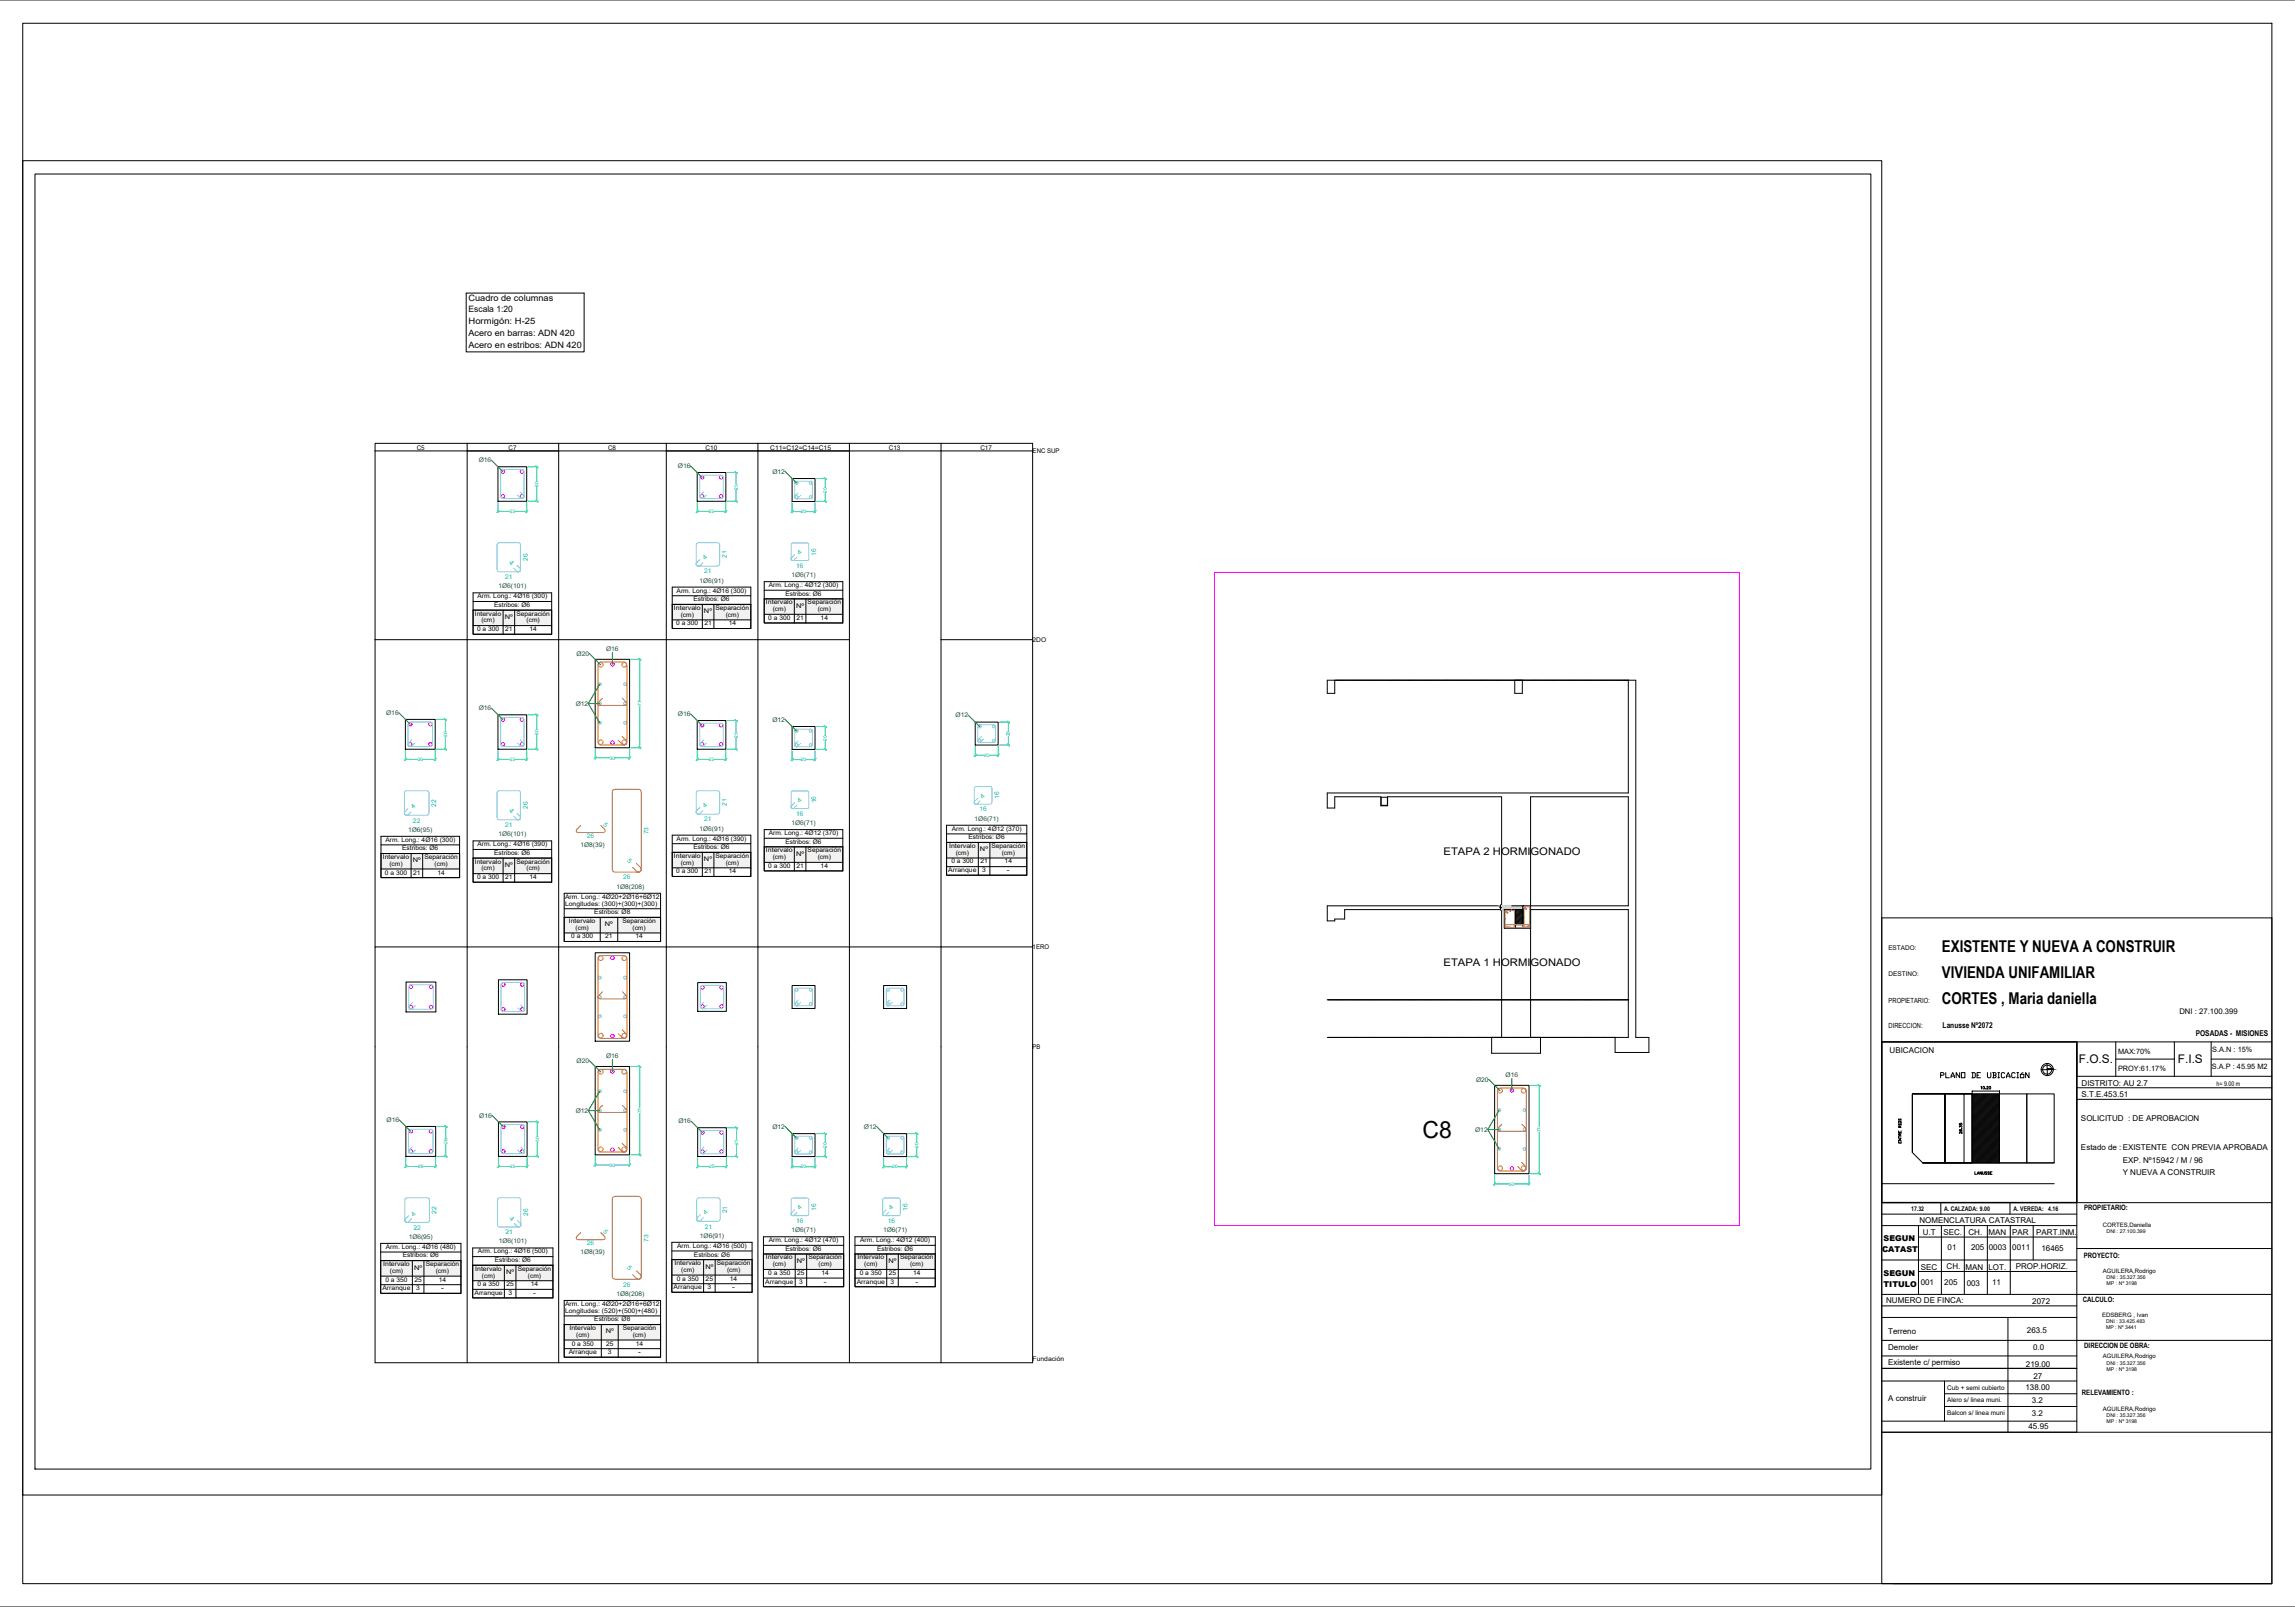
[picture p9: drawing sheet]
<svg xmlns="http://www.w3.org/2000/svg" width="1000mm" height="700mm" viewBox="0 0 1000 700" stroke-linecap="round" stroke-linejoin="round" font-family="sans-serif">
<defs><g id="words">
<text font-size="10.3" x="619.9" y="495.5">C8</text>
<g font-size="7.1">
<text x="846.2" y="414.8">EXISTENTE Y NUEVA A CONSTRUIR</text>
<text x="846.2" y="426.1">VIVIENDA UNIFAMILIAR</text>
<text x="846.2" y="437.2">CORTES , Maria daniella</text>
</g>
<text font-size="5.3" x="844.5" y="470.6">PLANO DE UBICACIÓN</text>
<g font-size="5.2">
<text x="905.9" y="462.8">F.O.S.</text>
<text x="949.1" y="462.8">F.I.S</text>
</g>
<g font-size="4.6">
<text x="629.1" y="372.3">ETAPA 2 HORMIGONADO</text>
<text x="629.1" y="420.6">ETAPA 1 HORMIGONADO</text>
</g>
<g font-size="3.8">
<text x="204.2" y="130.9">Cuadro de columnas</text>
<text x="204.2" y="136">Escala 1:20</text>
<text x="204.2" y="141.2">Hormigón: H-25</text>
<text x="204.2" y="146.3">Acero en barras: ADN 420</text>
<text x="204.2" y="151.4">Acero en estribos: ADN 420</text>
</g>
<g font-size="3.5">
<text x="846.6" y="447.6">Lanusse Nº2072</text>
<text x="956.9" y="451.2">POSADAS - MISIONES</text>
<text x="823.5" y="458.7">UBICACION</text>
<text x="907.1" y="472.8">DISTRITO: AU 2.7</text>
<text x="907.1" y="477.6">S.T.E.453.51</text>
<text x="906.9" y="488.4">SOLICITUD : DE APROBACION</text>
<text x="906.9" y="500.8">Estado de :EXISTENTE CON PREVIA APROBADA</text>
<text x="925" y="506.4">EXP. Nº15942 / M / 96</text>
<text x="925" y="511.6">Y NUEVA A CONSTRUIR</text>
<text x="836.5" y="532.6">NOMENCLATURA CATASTRAL</text>
<text x="837.9" y="537.7">U.T</text>
<text x="846.9" y="537.7">SEC.</text>
<text x="857.8" y="537.7">CH.</text>
<text x="866.5" y="537.8">MAN</text>
<text x="876.9" y="537.7">PAR</text>
<text x="887.4" y="537.7">PART.INM.</text>
<text x="820.2" y="545.2">CATAST</text>
<text x="820.8" y="540.4">SEGUN</text>
<text x="848.7" y="544.5">01</text>
<text x="858.9" y="544.5">205</text>
<text x="866.7" y="544.5">0003</text>
<text x="876.9" y="544.6">0011</text>
<text x="889.6" y="544.7">16465</text>
<text x="820.8" y="555.7">SEGUN</text>
<text x="837.1" y="553.1">SEC</text>
<text x="848.3" y="552.8">CH.</text>
<text x="856.5" y="553">MAN</text>
<text x="866.6" y="552.9">LOT.</text>
<text x="878.5" y="552.9">PROP.HORIZ.</text>
<text x="820.8" y="560.5">TITULO</text>
<text x="837" y="559.8">001</text>
<text x="847.3" y="559.8">205</text>
<text x="857.1" y="560">003</text>
<text x="868.1" y="559.9">11</text>
<text x="821.9" y="567.7">NUMERO DE FINCA:</text>
<text x="885.7" y="567.9">2072</text>
<text x="822.8" y="581">Terreno</text>
<text x="883.3" y="580.7">263.5</text>
<text x="822.8" y="587.8">Demoler</text>
<text x="886" y="588.1">0.0</text>
<text x="822.8" y="594.7">Existente c/ permiso</text>
<text x="882.9" y="595.2">219.00</text>
<text x="882.6" y="605.5">138.00</text>
<text x="886.1" y="600.8">27</text>
<text x="822.8" y="610.2">A construir</text>
<text x="885.4" y="611.1">3.2</text>
<text x="885.4" y="616.6">3.2</text>
<text x="884" y="622.5">45.95</text>
</g>
<text font-size="3.4" x="949.7" y="441.7">DNI : 27.100.399</text>
<g font-size="3.2">
<text x="923" y="459">MAX:70%</text>
<text x="964.1" y="458.4">S.A.N : 15%</text>
<text x="923" y="466.4">PROY:61.17%</text>
<text x="963.9" y="465.8">S.A.P : 45.95 M2</text>
<text x="908.3" y="527">PROPIETARIO:</text>
<text x="908.1" y="547.9">PROYECTO:</text>
<text x="907.7" y="567">CALCULO:</text>
<text x="908.3" y="586.9">DIRECCION DE OBRA:</text>
<text x="907.3" y="607.4">RELEVAMIENTO :</text>
</g>
<g font-size="3.1">
<text x="823" y="436.8">PROPIETARIO:</text>
<text x="823" y="447.6">DIRECCION:</text>
</g>
<g font-size="2.8">
<text x="181.6" y="196.1">C5</text>
<text x="221.6" y="196.1">C7</text>
<text x="265" y="196.1">C8</text>
<text x="307.5" y="196.1">C10</text>
<text x="335.7" y="196.1">C11=C12=C14=C15</text>
<text x="387.3" y="196.1">C13</text>
<text x="427.2" y="196.1">C17</text>
<text x="450" y="197.4">ENC SUP</text>
<text x="335" y="255.7">Arm. Long.: 4Ø12 (300)</text>
<text x="208.1" y="260.6">Arm. Long.: 4Ø16 (300)</text>
<text x="294.9" y="258.1">Arm. Long.: 4Ø16 (300)</text>
<text x="302.2" y="261.8">Estribos: Ø6</text>
<text x="333.8" y="263.2">Intervalo</text>
<text x="342.3" y="259.5">Estribos: Ø6</text>
<text x="352" y="263.2">Separación</text>
<text x="206.9" y="268.1">Intervalo</text>
<text x="215.4" y="264.4">Estribos: Ø6</text>
<text x="220" y="269.6">Nº</text>
<text x="225" y="268.1">Separación</text>
<text x="293.7" y="265.6">Intervalo</text>
<text x="296.6" y="268.6">(cm)</text>
<text x="306.8" y="267.1">Nº</text>
<text x="311.8" y="265.6">Separación</text>
<text x="316.3" y="268.6">(cm)</text>
<text x="334.8" y="270">0 a 300</text>
<text x="336.7" y="266.2">(cm)</text>
<text x="346.9" y="264.7">Nº</text>
<text x="347" y="270">21</text>
<text x="356.4" y="266.2">(cm)</text>
<text x="357.6" y="270">14</text>
<text x="207.9" y="274.9">0 a 300</text>
<text x="209.8" y="271.1">(cm)</text>
<text x="220.1" y="274.9">21</text>
<text x="229.4" y="271.1">(cm)</text>
<text x="230.7" y="274.9">14</text>
<text x="294.7" y="272.4">0 a 300</text>
<text x="307" y="272.4">21</text>
<text x="317.5" y="272.4">14</text>
<text x="450" y="279.6">2DO</text>
<text x="335" y="363.7">Arm. Long.: 4Ø12 (370)</text>
<text x="414.8" y="361.8">Arm. Long.: 4Ø12 (370)</text>
<text x="422.1" y="365.6">Estribos: Ø6</text>
<text x="168" y="366.6">Arm. Long.: 4Ø16 (300)</text>
<text x="175.3" y="370.4">Estribos: Ø6</text>
<text x="208.1" y="368.6">Arm. Long.: 4Ø16 (390)</text>
<text x="294.9" y="366.1">Arm. Long.: 4Ø16 (390)</text>
<text x="302.2" y="369.9">Estribos: Ø6</text>
<text x="333.8" y="371.2">Intervalo</text>
<text x="342.3" y="367.5">Estribos: Ø6</text>
<text x="352" y="371.2">Separación</text>
<text x="413.6" y="369.3">Intervalo</text>
<text x="427.1" y="370.8">Nº</text>
<text x="432.1" y="369.3">Separación</text>
<text x="166.8" y="374.1">Intervalo</text>
<text x="169.7" y="377.1">(cm)</text>
<text x="179.9" y="375.6">Nº</text>
<text x="185" y="374.1">Separación</text>
<text x="189.4" y="377.1">(cm)</text>
<text x="206.9" y="376.1">Intervalo</text>
<text x="215.4" y="372.4">Estribos: Ø6</text>
<text x="220" y="377.6">Nº</text>
<text x="225" y="376.1">Separación</text>
<text x="293.7" y="373.6">Intervalo</text>
<text x="296.6" y="376.6">(cm)</text>
<text x="306.8" y="375.1">Nº</text>
<text x="311.8" y="373.6">Separación</text>
<text x="316.3" y="376.6">(cm)</text>
<text x="334.8" y="378">0 a 300</text>
<text x="336.7" y="374.2">(cm)</text>
<text x="346.9" y="372.7">Nº</text>
<text x="347" y="378">21</text>
<text x="356.4" y="374.2">(cm)</text>
<text x="357.6" y="378">14</text>
<text x="414.6" y="376.1">0 a 300</text>
<text x="416.5" y="372.3">(cm)</text>
<text x="427.2" y="376.1">21</text>
<text x="436.5" y="372.3">(cm)</text>
<text x="437.8" y="376.1">14</text>
<text x="167.8" y="380.9">0 a 300</text>
<text x="180" y="380.9">21</text>
<text x="190.6" y="380.9">14</text>
<text x="207.9" y="382.9">0 a 300</text>
<text x="209.8" y="379.1">(cm)</text>
<text x="220.1" y="382.9">21</text>
<text x="229.4" y="379.1">(cm)</text>
<text x="230.7" y="382.9">14</text>
<text x="294.7" y="380.4">0 a 300</text>
<text x="307" y="380.4">21</text>
<text x="317.5" y="380.4">14</text>
<text x="413.3" y="379.8">Arranque</text>
<text x="428" y="379.8">3</text>
<text x="438.8" y="379.8">-</text>
<text x="246.3" y="391.5">Arm. Long.: 4Ø20+2Ø16+6Ø12</text>
<text x="246.3" y="394.4">Longitudes: (300)+(300)+(300)</text>
<text x="247.9" y="402">Intervalo</text>
<text x="259" y="398.2">Estribos: Ø8</text>
<text x="271.2" y="402">Separación</text>
<text x="250.8" y="405">(cm)</text>
<text x="263.6" y="403.5">Nº</text>
<text x="275.6" y="405">(cm)</text>
<text x="248.9" y="408.7">0 a 300</text>
<text x="263.7" y="408.7">21</text>
<text x="276.9" y="408.7">14</text>
<text x="450" y="413.4">1ERO</text>
<text x="822.9" y="413.9">ESTADO:</text>
<text x="823" y="425">DESTINO:</text>
<text x="450" y="456.9">PB</text>
<text x="966" y="472.8">h= 9.00 m</text>
<text x="832.8" y="527.5">17.32</text>
<text x="847.2" y="527.5">A. CALZADA: 9.00</text>
<text x="877.4" y="527.5">A. VEREDA: 4.16</text>
<text x="168.1" y="544">Arm. Long.: 4Ø16 (480)</text>
<text x="208.3" y="545.9">Arm. Long.: 4Ø16 (500)</text>
<text x="295.1" y="543.5">Arm. Long.: 4Ø16 (500)</text>
<text x="335" y="541">Arm. Long.: 4Ø12 (470)</text>
<text x="342.3" y="544.8">Estribos: Ø6</text>
<text x="374.9" y="541">Arm. Long.: 4Ø12 (400)</text>
<text x="382.2" y="544.8">Estribos: Ø6</text>
<text x="167" y="551.4">Intervalo</text>
<text x="175.5" y="547.7">Estribos: Ø6</text>
<text x="185.5" y="551.4">Separación</text>
<text x="215.6" y="549.7">Estribos: Ø6</text>
<text x="293.9" y="551">Intervalo</text>
<text x="302.4" y="547.3">Estribos: Ø6</text>
<text x="312.4" y="551">Separación</text>
<text x="333.8" y="548.5">Intervalo</text>
<text x="336.7" y="551.5">(cm)</text>
<text x="347.3" y="550.1">Nº</text>
<text x="352.3" y="548.5">Separación</text>
<text x="356.7" y="551.5">(cm)</text>
<text x="373.7" y="548.5">Intervalo</text>
<text x="376.6" y="551.5">(cm)</text>
<text x="387.2" y="550.1">Nº</text>
<text x="392.2" y="548.5">Separación</text>
<text x="396.6" y="551.5">(cm)</text>
<text x="169.9" y="554.5">(cm)</text>
<text x="180.5" y="552.9">Nº</text>
<text x="189.9" y="554.5">(cm)</text>
<text x="207.1" y="553.4">Intervalo</text>
<text x="210" y="556.4">(cm)</text>
<text x="220.6" y="555">Nº</text>
<text x="225.6" y="553.4">Separación</text>
<text x="230" y="556.4">(cm)</text>
<text x="294.9" y="557.8">0 a 350</text>
<text x="296.8" y="554">(cm)</text>
<text x="307.4" y="552.5">Nº</text>
<text x="307.5" y="557.8">25</text>
<text x="316.8" y="554">(cm)</text>
<text x="318.1" y="557.8">14</text>
<text x="334.8" y="555.3">0 a 350</text>
<text x="347.4" y="555.3">25</text>
<text x="358" y="555.3">14</text>
<text x="374.7" y="555.3">0 a 350</text>
<text x="387.3" y="555.3">25</text>
<text x="397.9" y="555.3">14</text>
<text x="166.6" y="561.9">Arranque</text>
<text x="168" y="558.2">0 a 350</text>
<text x="180.6" y="558.2">25</text>
<text x="181.4" y="561.9">3</text>
<text x="191.2" y="558.2">14</text>
<text x="192.2" y="561.9">-</text>
<text x="206.8" y="563.9">Arranque</text>
<text x="208.1" y="560.2">0 a 350</text>
<text x="220.7" y="560.2">25</text>
<text x="221.5" y="563.9">3</text>
<text x="231.3" y="560.2">14</text>
<text x="232.3" y="563.9">-</text>
<text x="293.5" y="561.5">Arranque</text>
<text x="308.3" y="561.5">3</text>
<text x="319.1" y="561.5">-</text>
<text x="333.5" y="559">Arranque</text>
<text x="348.2" y="559">3</text>
<text x="359" y="559">-</text>
<text x="373.3" y="559">Arranque</text>
<text x="388.1" y="559">3</text>
<text x="398.9" y="559">-</text>
<text x="246.3" y="568.8">Arm. Long.: 4Ø20+2Ø16+6Ø12</text>
<text x="246.3" y="571.8">Longitudes: (520)+(500)+(480)</text>
<text x="259" y="575.5">Estribos: Ø8</text>
<text x="248.2" y="579.3">Intervalo</text>
<text x="263.9" y="580.8">Nº</text>
<text x="271.4" y="579.3">Separación</text>
<text x="249.1" y="586">0 a 350</text>
<text x="251.1" y="582.3">(cm)</text>
<text x="264.1" y="586">25</text>
<text x="275.8" y="582.3">(cm)</text>
<text x="277" y="586">14</text>
<text x="247.8" y="589.8">Arranque</text>
<text x="264.9" y="589.8">3</text>
<text x="278" y="589.8">-</text>
<text x="450" y="592.6">Fundación</text>
<text x="848.5" y="605.2">Cub + semi cubierto</text>
<text x="848.5" y="610.7">Alero s/ linea muni.</text>
<text x="848.5" y="616.3">Balcon s/ linea muni</text>
</g>
<g font-size="2.8" fill="#009525">
<text x="208.6" y="201.4">Ø16</text>
<text x="295.4" y="203.9">Ø16</text>
<text x="336.6" y="206.3">Ø12</text>
<text x="344.9" y="251.3">1Ø6(71)</text>
<text x="217.2" y="256.2">1Ø6(101)</text>
<text x="304.8" y="253.7">1Ø6(91)</text>
<text x="251.3" y="285.6">Ø20</text>
<text x="264.1" y="283.6">Ø16</text>
<text x="168.3" y="311.4">Ø16</text>
<text x="208.6" y="309.4">Ø16</text>
<text x="250.9" y="307.4">Ø12</text>
<text x="295.4" y="311.9">Ø16</text>
<text x="336.6" y="314.3">Ø12</text>
<text x="416.4" y="312.4">Ø12</text>
<text x="344.9" y="359.3">1Ø6(71)</text>
<text x="424.7" y="357.4">1Ø6(71)</text>
<text x="177.9" y="362.2">1Ø6(95)</text>
<text x="217.2" y="364.3">1Ø6(101)</text>
<text x="304.8" y="361.8">1Ø6(91)</text>
<text x="252.9" y="368.8">1Ø8(39)</text>
<text x="268.6" y="387.1">1Ø8(208)</text>
<text x="264.1" y="461">Ø16</text>
<text x="251.3" y="462.9">Ø20</text>
<text x="643.3" y="471.1">Ø20</text>
<text x="656.1" y="469.2">Ø16</text>
<text x="250.9" y="484.7">Ø12</text>
<text x="168.5" y="488.8">Ø16</text>
<text x="208.8" y="486.7">Ø16</text>
<text x="295.6" y="489.3">Ø16</text>
<text x="336.6" y="491.6">Ø12</text>
<text x="376.5" y="491.6">Ø12</text>
<text x="642.8" y="492.9">Ø12</text>
<text x="178.1" y="539.6">1Ø6(95)</text>
<text x="305" y="539.1">1Ø6(91)</text>
<text x="344.9" y="536.6">1Ø6(71)</text>
<text x="384.8" y="536.6">1Ø6(71)</text>
<text x="217.4" y="541.5">1Ø6(101)</text>
<text x="252.9" y="546.1">1Ø8(39)</text>
<text x="268.6" y="564.4">1Ø8(208)</text>
</g>
<g font-size="2.8" fill="#00dda5">
<text x="221.7" y="245.4" transform="rotate(45 221.7 245.4)">4</text>
<text x="230" y="244.4" transform="rotate(-90 230 244.4)">26</text>
<text x="307.3" y="244" transform="rotate(-45 307.3 244)">4</text>
<text x="316.7" y="243.1" transform="rotate(-90 316.7 243.1)">21</text>
<text x="348.5" y="241.8" transform="rotate(-45 348.5 241.8)">4</text>
<text x="355.6" y="241.9" transform="rotate(-90 355.6 241.9)">16</text>
<text x="306.9" y="249.7">21</text>
<text x="347" y="247.3">16</text>
<text x="220.1" y="252.2">21</text>
<text x="428.3" y="348" transform="rotate(-45 428.3 348)">4</text>
<text x="180.2" y="352.6" transform="rotate(-45 180.2 352.6)">4</text>
<text x="190.1" y="351.3" transform="rotate(-90 190.1 351.3)">22</text>
<text x="221.7" y="353.4" transform="rotate(45 221.7 353.4)">4</text>
<text x="230" y="352.4" transform="rotate(-90 230 352.4)">26</text>
<text x="307.3" y="352.1" transform="rotate(-45 307.3 352.1)">4</text>
<text x="316.7" y="351.1" transform="rotate(-90 316.7 351.1)">21</text>
<text x="348.5" y="349.9" transform="rotate(-45 348.5 349.9)">4</text>
<text x="355.6" y="349.9" transform="rotate(-90 355.6 349.9)">16</text>
<text x="426.8" y="353.4">16</text>
<text x="435.4" y="348" transform="rotate(-90 435.4 348)">16</text>
<text x="180" y="358.2">22</text>
<text x="262.8" y="359.1" transform="rotate(45 262.8 359.1)">5</text>
<text x="306.9" y="357.7">21</text>
<text x="347" y="355.3">16</text>
<text x="220.1" y="360.2">21</text>
<text x="255.8" y="364.8">26</text>
<text x="282.6" y="363.4" transform="rotate(-90 282.6 363.4)">73</text>
<text x="273.1" y="375" transform="rotate(45 273.1 375)">5</text>
<text x="271.5" y="383">26</text>
<text x="348.5" y="527.1" transform="rotate(-45 348.5 527.1)">4</text>
<text x="355.6" y="527.3" transform="rotate(-90 355.6 527.3)">16</text>
<text x="388.4" y="527.1" transform="rotate(-45 388.4 527.1)">4</text>
<text x="395.5" y="527.3" transform="rotate(-90 395.5 527.3)">16</text>
<text x="180.4" y="529.9" transform="rotate(-45 180.4 529.9)">4</text>
<text x="190.3" y="528.7" transform="rotate(-90 190.3 528.7)">22</text>
<text x="221.9" y="530.7" transform="rotate(45 221.9 530.7)">4</text>
<text x="230.2" y="529.6" transform="rotate(-90 230.2 529.6)">26</text>
<text x="307.6" y="529.4" transform="rotate(-45 307.6 529.4)">4</text>
<text x="316.9" y="528.5" transform="rotate(-90 316.9 528.5)">21</text>
<text x="347" y="532.7">16</text>
<text x="386.9" y="532.7">16</text>
<text x="180.2" y="535.5">22</text>
<text x="220.3" y="537.6">21</text>
<text x="262.8" y="536.4" transform="rotate(45 262.8 536.4)">5</text>
<text x="307.1" y="535.1">21</text>
<text x="255.8" y="542.1">26</text>
<text x="282.6" y="540.7" transform="rotate(-90 282.6 540.7)">73</text>
<text x="273.1" y="552.3" transform="rotate(45 273.1 552.3)">5</text>
<text x="271.5" y="560.4">26</text>
</g>
<g font-size="2.6">
<text x="916.3" y="534.4">CORTES,Daniella</text>
<text x="916.3" y="554.4">AGUILERA,Rodrigo</text>
<text x="916.1" y="573.6">EDSBERG , Ivan</text>
<text x="916.3" y="591.7">AGUILERA,Rodrigo</text>
<text x="916.3" y="614.4">AGUILERA,Rodrigo</text>
</g>
<g font-size="2.2">
<text x="918" y="537.2">DNI : 27.100.399</text>
<text x="918" y="557.2">DNI : 35.327.356</text>
<text x="918" y="559.7">MP : Nº 3198</text>
<text x="917.8" y="576.3">DNI : 33.425.483</text>
<text x="917.8" y="578.8">MP : Nº 3441</text>
<text x="918" y="594.4">DNI : 35.327.356</text>
<text x="918" y="596.9">MP : Nº 3198</text>
<text x="918" y="617.1">DNI : 35.327.356</text>
<text x="918" y="619.6">MP : Nº 3198</text>
</g>
<g font-size="2.1" fill="#00dda5">
<text x="234.7" y="212" transform="rotate(-90 234.7 212)">30</text>
<text x="321.5" y="213.2" transform="rotate(-90 321.5 213.2)">25</text>
<text x="360.3" y="214.6" transform="rotate(-90 360.3 214.6)">20</text>
<text x="222.1" y="223.5">25</text>
<text x="308.9" y="223.5">25</text>
<text x="349" y="223.6">20</text>
<text x="279.6" y="307.6" transform="rotate(-90 279.6 307.6)">77</text>
<text x="194.9" y="321" transform="rotate(-90 194.9 321)">26</text>
<text x="234.7" y="320" transform="rotate(-90 234.7 320)">30</text>
<text x="321.5" y="321.2" transform="rotate(-90 321.5 321.2)">25</text>
<text x="360.3" y="322.6" transform="rotate(-90 360.3 322.6)">20</text>
<text x="440.1" y="320.6" transform="rotate(-90 440.1 320.6)">20</text>
<text x="428.8" y="329.7">20</text>
<text x="182" y="331.5">26</text>
<text x="222.1" y="331.5">25</text>
<text x="265.7" y="330.8">30</text>
<text x="308.9" y="331.5">25</text>
<text x="349" y="331.6">20</text>
<text x="279.6" y="484.9" transform="rotate(-90 279.6 484.9)">77</text>
<text x="234.9" y="497.3" transform="rotate(-90 234.9 497.3)">30</text>
<text x="671.5" y="493.1" transform="rotate(-90 671.5 493.1)">77</text>
<text x="195" y="498.3" transform="rotate(-90 195 498.3)">26</text>
<text x="321.7" y="498.6" transform="rotate(-90 321.7 498.6)">25</text>
<text x="360.3" y="499.9" transform="rotate(-90 360.3 499.9)">20</text>
<text x="400.3" y="499.9" transform="rotate(-90 400.3 499.9)">20</text>
<text x="182.2" y="508.8">26</text>
<text x="222.3" y="508.8">25</text>
<text x="265.7" y="508.1">30</text>
<text x="309.1" y="508.9">25</text>
<text x="349" y="508.9">20</text>
<text x="388.9" y="508.9">20</text>
<text x="657.6" y="516.4">30</text>
</g>
</g></defs>
<!-- layer: RECUAD_MARCO -->
<path d="M15.2 75.8h800.1v564h-800.1z" fill="none" stroke="#000" stroke-width=".44"/>
<!-- layer: CUADRO_LINEAS -->
<g fill="none" stroke="#000" stroke-width=".44">
<path d="M163.4 196.4h286.6M163.4 196.4v216M203.6 193.1h-40.2v3.3M203.6 193.1v219.3h-40.2v181.1h286.6v-181.1M203.6 193.1h246.4v85.5M243.5 193.1v219.3h-39.9v181.1M290.4 193.1v219.3h-46.9v181.1M330.3 193.1v219.3h-39.9v181.1M370.2 193.1v219.3h-39.9v181.1M410.1 193.1v400.4M163.4 278.6h206.8M410.1 278.6h39.9"/>
<path d="M450 278.6v133.8h-79.8v181.1"/>
</g>
<!-- layer: SECC_HORMIGON -->
<g fill="none" stroke="#000" stroke-width=".44">
<path d="M217 203.3h12.5v15h-12.5zM303.8 205.8h12.5v12.5h-12.5zM345.2 208.4h10v10h-10zM259.4 287.2h15v38.5h-15zM176.7 313.3h13v13h-13zM217 311.3h12.5v15h-12.5zM303.8 313.8h12.5v12.5h-12.5zM345.2 316.4h10v10h-10zM425 314.5h10v10h-10zM259.4 415h15v38.5h-15zM177 427.7h12.9v13h-12.9zM217.2 426.7h12.5v15h-12.5z"/>
<path d="M304 428h12.5v12.5h-12.5zM345.2 429.2h10v10h-10zM385.1 429.2h10v10h-10zM259.4 464.5h15v38.5h-15zM651.3 472.7h15v38.5h-15zM176.9 490.6h13v13.1h-13zM217.2 488.6h12.5v15.1h-12.5zM304 491.2h12.5v12.5h-12.5zM345.2 493.7h10v10h-10zM385.1 493.7h10v10h-10z"/>
</g>
<g fill="none" stroke="#d0d" stroke-width=".44">
<circle cx="219.1" cy="216.2" r=".78"/>
<circle cx="219.1" cy="205.4" r=".78"/>
<circle cx="227.4" cy="205.4" r=".78"/>
<circle cx="227.4" cy="216.2" r=".78"/>
<circle cx="306" cy="216.2" r=".78"/>
<circle cx="306" cy="207.9" r=".78"/>
<circle cx="314.3" cy="216.2" r=".78"/>
<circle cx="314.3" cy="207.9" r=".78"/>
<circle cx="266.9" cy="289.3" r=".78"/>
<circle cx="178.8" cy="315.4" r=".78"/>
<circle cx="187.6" cy="315.4" r=".78"/>
<circle cx="219.1" cy="313.4" r=".78"/>
<circle cx="227.4" cy="313.4" r=".78"/>
<circle cx="306" cy="315.9" r=".78"/>
<circle cx="314.3" cy="315.9" r=".78"/>
<circle cx="178.8" cy="324.2" r=".78"/>
<circle cx="187.6" cy="324.2" r=".78"/>
<circle cx="219.1" cy="324.2" r=".78"/>
<circle cx="227.4" cy="324.2" r=".78"/>
<circle cx="266.9" cy="323.5" r=".78"/>
<circle cx="306" cy="324.2" r=".78"/>
<circle cx="314.3" cy="324.2" r=".78"/>
<circle cx="656.1" cy="396.7" r=".15"/>
<circle cx="658" cy="396.7" r=".15"/>
<circle cx="659.9" cy="396.7" r=".15"/>
<circle cx="266.9" cy="417.1" r=".78"/>
<circle cx="179.1" cy="429.8" r=".78"/>
<circle cx="179.1" cy="438.6" r=".78"/>
<circle cx="187.9" cy="429.8" r=".78"/>
<circle cx="187.9" cy="438.6" r=".78"/>
<circle cx="219.4" cy="428.8" r=".78"/>
<circle cx="219.4" cy="439.6" r=".78"/>
<circle cx="227.6" cy="428.8" r=".78"/>
<circle cx="227.6" cy="439.6" r=".78"/>
<circle cx="306.1" cy="438.4" r=".78"/>
<circle cx="306.1" cy="430.1" r=".78"/>
<circle cx="314.4" cy="438.4" r=".78"/>
<circle cx="314.4" cy="430.1" r=".78"/>
<circle cx="266.9" cy="451.3" r=".78"/>
<circle cx="266.9" cy="466.7" r=".78"/>
<circle cx="658.9" cy="474.9" r=".78"/>
<circle cx="179" cy="492.7" r=".78"/>
<circle cx="187.8" cy="492.7" r=".78"/>
<circle cx="219.4" cy="490.7" r=".78"/>
<circle cx="227.6" cy="490.7" r=".78"/>
<circle cx="306.1" cy="493.3" r=".78"/>
<circle cx="314.4" cy="493.3" r=".78"/>
<circle cx="179" cy="501.5" r=".78"/>
<circle cx="187.8" cy="501.5" r=".78"/>
<circle cx="219.4" cy="501.5" r=".78"/>
<circle cx="227.6" cy="501.5" r=".78"/>
<circle cx="266.9" cy="500.8" r=".78"/>
<circle cx="306.1" cy="501.6" r=".78"/>
<circle cx="314.4" cy="501.6" r=".78"/>
<circle cx="658.9" cy="509" r=".78"/>
</g>
<g fill="none" stroke="#7fbfff" stroke-width=".44">
<path d="M226.8 214.3l1.5 1.5v.8l-.5 .5h-8.7l-.7-.2-.2-.7v-10.8l.2-.7 .7-.3h8.3l.9 .6v11.6l-.5 .5h-.7l-1.6-1.5M306.5 214.3l-1.4 1.5v.8l.5 .5h8.6l.7-.2 .3-.7v-8.3l-.3-.7-.7-.3h-8.3l-.6 .3-.3 .7 .1 8.7 .5 .5h.7l1.6-1.5M347.8 214.7l-1.4 1.5 .3 .9h7.1v-7.3h-7.3l-.1 7 .5 .4 .6-.1 1.4-1.3M225.3 246.2l1.4 1.5v.8l-.5 .5-8.6 .1-.7-.3-.3-.7v-10.8l.3-.6 .7-.3h8.2l.9 .6v11.5l-.5 .5h-.7l-1.6-1.5M305 243.7l-1.6 1.7 .2 .7 .6 .5h8.4l.7-.3 .3-.7v-8.3l-.3-.6-.7-.3h-8.3l-.6 .3-.3 .6v8.5l.3 .5 .8 .3 1.8-1.6M346.2 241.6l-1.4 1.5 .3 1 7.1-.2 .3-.5v-6.2l-.3-.5h-7.2l-.2 7 .6 .5 .5-.1 1.4-1.4M179.4 322.3l-1.5 1.6v.7l.5 .5 9.2 .1 .7-.3 .2-.7v-8.8l-.2-.6-.7-.3h-8.8l-.7 .3-.3 .6 .1 9.2 .5 .5h.7l1.6-1.5M226.8 322.3l1.5 1.6v.7l-.5 .5-8.7 .1-.7-.3-.2-.7v-10.8l.2-.7 .7-.2h8.3l.7 .2 .3 .7-.1 11.2-.5 .5h-.7l-1.6-1.5M306.5 322.3l-1.4 1.6v.7l.5 .5 8.6 .1 .7-.3 .3-.7v-8.3l-.3-.7-.7-.2h-8.3l-.6 .2-.3 .7 .1 8.7 .5 .5h.7l1.6-1.5M347.8 322.7l-1.4 1.5v.6l.4 .4 7-.2v-7.2h-7.3l-.1 7 .4 .4h.5l1.6-1.4M427.6 320.8l-1.4 1.5v.6l.4 .4 7-.2v-7.2l-.5-.2h-6.2l-.6 .2-.1 7 .4 .4h.6l1.5-1.4M177.8 352.2l-1.5 1.6v.7l.5 .5 9.2 .1 .6-.3 .3-.7v-8.8l-.3-.7-.6-.2h-8.8l-.7 .2-.3 .7 .1 9.2 .5 .5h.7l1.7-1.5"/>
<path d="M225.3 354.2l1.4 1.6v.7l-.5 .5-8.6 .1-.7-.3-.3-.7v-10.8l.3-.7 .7-.2h8.2l.9 .5v11.6l-.5 .5h-.7l-1.6-1.5M305 351.7l-1.6 1.8 .6 1 8.6 .1 .7-.3 .3-.7v-8.3l-.3-.7-.7-.2h-8.3l-.6 .2-.3 .7v8.5l.4 .6 .9 .1 1.6-1.5M346.2 349.6l-1.4 1.5v.6l.4 .4 7-.1 .3-.6v-6.2l-.3-.5h-7.2l-.2 7 .4 .4h.6l1.5-1.4M426 347.7l-1.4 1.6v.5l.4 .4 7.1-.1v-7.3h-7.3l-.2 7 .4 .4h.6l1.5-1.4M179.7 436.7l-1.5 1.5v.8l.5 .5 9.2 .1 .7-.3 .2-.7v-8.8l-.2-.7-.7-.2h-8.8l-.7 .2-.3 .7 .1 9.2 .5 .5h.8l1.5-1.5M227 437.7l1.5 1.6-.1 .9-.6 .4h-8.5l-.6-.3-.3-.7v-10.8l.3-.6 .6-.3h8.3l.9 .6v11.5l-1.1 .6-1.7-1.6M306.7 436.4l-1.5 1.8 .6 1.1h8.6l.7-.2 .3-.7v-8.3l-.3-.7-.7-.3h-8.3l-.7 .3-.2 .7v8.4l.4 .7 .9 .1 1.6-1.5M347.8 435.5l-1.4 1.6v.5l.4 .4 7-.1v-7.3h-7.3l-.1 7 .4 .4h.5l1.6-1.4M387.7 435.5l-1.4 1.6 .4 .9 7-.1v-7.3h-7.2l-.2 7 .4 .4h.6l1.5-1.4M179.6 499.6l-1.5 1.6v.7l.5 .5 9.1 .1 .7-.3 .3-.7v-8.8l-.3-.6-.7-.3h-8.7l-.7 .3-.3 .6 .1 9.2 .5 .5h.7l1.6-1.5M227 499.6l1.5 1.6v.7l-.5 .5-8.7 .1-.6-.3-.3-.7v-10.8l.3-.6 .6-.3h8.3l.9 .6v11.5l-.5 .5h-.8l-1.5-1.5M306.7 499.6l-1.5 1.8 .6 1.1 8.6 .1 .7-.3 .3-.7v-8.3l-.3-.7-.7-.2h-8.3l-.7 .2-.2 .7v8.5l.4 .6 .9 .1 1.6-1.5"/>
<path d="M347.8 500l-1.4 1.5 .3 1 7.1-.1v-7.3h-7.3l-.1 7 .5 .5 .6-.1 1.4-1.4M387.7 500l-1.4 1.5 .2 1 7.2-.1v-7.3h-7.2l-.2 7 .4 .4h.7l1.4-1.4M178 529.5l-1.6 1.8 .2 .7 .6 .4h9l.7-.3 .3-.6v-8.8l-.3-.7-.7-.3h-8.8l-.7 .3-.3 .7v8.9l.5 .6 .7 .2 1.7-1.6M225.4 531.5l1.6 1.7-.3 .9-.5 .3h-8.4l-.7-.3-.3-.6v-10.8l.3-.7 .7-.3h8.3l.6 .3 .3 .7v10.9l-.3 .5-.9 .3-1.7-1.5M305.1 529.1l-1.4 1.5v.7l.5 .6h8.6l.7-.2 .3-.7v-8.3l-.3-.7-.7-.3h-8.3l-.6 .3-.3 .7 .1 8.6 .5 .6h.7l1.6-1.5M346.2 526.9l-1.4 1.6v.5l.4 .4 7-.1 .3-.5v-6.3l-.3-.5h-7.2l-.2 7 .4 .4h.6l1.5-1.4M386.2 526.9l-1.4 1.4v.9l.3 .2 7-.1v-7.3h-7.2l-.3 .5 .2 6.7 .9 .2 1.5-1.4"/>
</g>
<g fill="none" stroke="#009525" stroke-width=".44">
<path d="M214.1 200.4l5 5M300.9 202.9l5 5M342.1 205.3l5 5M256.8 284.6l5 5M261.4 298l-5 8.4M266.9 284.2v5.2M173.8 310.4l5 5M214.1 308.4l5 5M261.4 306.4h-5l5 8.4M300.9 310.9l5 5M342.1 313.3l5 5M421.9 311.4l5 5"/>
<path d="M256.8 461.9l5 5M261.4 475.3l-5 8.4M266.9 461.5v5.2M648.7 470.1l5 5M658.8 469.7v5.2M173.9 487.7l5.1 5M214.3 485.7l5 5M261.4 483.7h-5l5 8.4M301.1 488.3l5 5M342.1 490.6l5 5.1M382 490.6l5 5.1M653.3 492h-5l5 8.4"/>
<path d="M653.3 483.5l-5 8.5"/>
</g>
<!-- layer: SECC_COTAS -->
<g fill="none" stroke="#00dda5" stroke-width=".44">
<path d="M217 218.9v4.4M229.5 218.9v4.4M230.1 218.3h4.4M230.1 203.3h4.4M233.5 202.8l.9 1M233.5 217.8l.9 1M233.9 203.3v6.4M233.9 211.9v6.4M303.8 218.9v4.4M316.3 218.9v4.4M316.9 218.3h4.4M316.9 205.8h4.4"/>
<path d="M320.3 205.3l1 1M320.3 217.8l1 1M320.8 205.8v5.2M320.8 213.2v5.1M345.2 219v4.4M355.2 219v4.4M355.7 218.4h4.5M355.7 208.4h4.5M359.1 207.9l1 1M359.1 217.9l1 1M359.6 208.4v3.9M359.6 214.5v3.9"/>
<path d="M217 222.7h5.2M217.5 222.3l-1 .9M224.4 222.7h5.1M230 222.3l-1 .9M303.8 222.7h5.2M304.3 222.3l-1 .9M311.1 222.7h5.2M316.8 222.3l-1 .9M345.2 222.9h3.9M345.7 222.3l-1 1.1M351.3 222.9h3.9M355.7 222.3l-1 1.1"/>
<path d="M275 287.2h4.4M278.3 286.7l1 1M278.8 287.2v18.2M190.2 313.3h4.4M193.6 312.8l1 1M194.1 313.3v5.4M230.1 311.3h4.4M233.5 310.8l.9 1M233.9 311.3v6.5M233.9 319.9v6.4M278.8 307.5v18.2M316.9 313.8h4.4"/>
<path d="M320.3 313.3l1 1M320.8 313.8v5.2M355.7 316.4h4.5M359.1 315.9l1 1M359.6 316.4v4M435.5 314.5h4.5M438.9 314l1 1M439.4 314.5v3.9M176.7 326.9v4.4M176.7 330.8h5.4M177.2 330.3l-1.1 1M184.2 330.8h5.5"/>
<path d="M189.7 326.9v4.4M190.2 330.3l-1 1M190.2 326.3h4.4M193.6 325.8l1 1M194.1 320.9v5.4M217 326.9v4.4M217 330.8h5.2M217.5 330.3l-1 1M224.4 330.8h5.1M229.5 326.9v4.4M230 330.3l-1 1M230.1 326.3h4.4"/>
<path d="M233.5 325.8l.9 1M259.4 326.2v4.5M259.4 330.1h6.4M259.9 329.6l-1 1M267.9 330.1h6.5M274.4 326.2v4.5M274.9 329.6l-1 1M275 325.7h4.4M278.3 325.2l1 1M303.8 326.9v4.4M303.8 330.8h5.2M304.3 330.3l-1 1"/>
<path d="M311.1 330.8h5.2M316.3 326.9v4.4M316.8 330.3l-1 1M316.9 326.3h4.4M320.3 325.8l1 1M320.8 321.2v5.1M345.2 327v4.4M345.2 330.8h3.9M345.7 330.3l-1 1.1M351.3 330.8h3.9M355.2 327v4.4M355.7 330.3l-1 1.1"/>
<path d="M355.7 326.4h4.5M359.1 325.9l1 1M359.6 322.5v3.9M425 325.1v4.4M425 328.9h3.9M425.5 328.4l-1 1.1M431.1 328.9h3.9M435 325.1v4.4M435.5 328.4l-1 1.1M435.5 324.5h4.5M438.9 324l1 1M439.4 320.6v3.9"/>
<path d="M275 464.5h4.4M278.3 464l1 1M278.8 464.5v18.2M666.9 472.7h4.4M670.3 472.2l1 1M670.8 472.7v18.2M190.4 490.6h4.5M193.8 490.1l1 1M194.3 490.6v5.4M194.3 498.2v5.5M230.3 488.6h4.4M233.6 488.1l1.1 1"/>
<path d="M234.1 488.6v6.5M234.1 497.2v6.5M278.8 484.8v18.2M317.1 491.2h4.4M320.5 490.7l1 1M321 491.2v5.1M321 498.5v5.2M355.7 493.7h4.5M359.1 493.2l1 1M359.6 493.7v3.9M359.6 499.8v3.9M395.6 493.7h4.5"/>
<path d="M399 493.2l1 1M399.5 493.7v3.9M399.5 499.8v3.9M670.8 493v18.2M176.9 504.2v4.4M176.9 508.1h5.4M177.4 507.5l-1 1.1M184.4 508.1h5.5M189.9 504.2v4.4M190.4 507.5l-1 1.1M190.4 503.7h4.5M193.8 503.1l1 1"/>
<path d="M217.2 508.1h5.2M217.2 504.2v4.4M217.7 507.5l-1 1.1M224.6 508.1h5.1M229.7 504.2v4.4M230.2 507.5l-1 1.1M230.3 503.7h4.4M233.6 503.1l1.1 1M259.4 503.5v4.5M259.4 507.4h6.4M259.9 506.9l-1 1M267.9 507.4h6.5"/>
<path d="M274.4 503.5v4.5M274.9 506.9l-1 1M275 503h4.4M278.3 502.5l1 1M304 504.2v4.5M304 508.1h5.2M304.5 507.6l-1 1M311.4 508.1h5.1M316.5 504.2v4.5M317 507.6l-1 1M317.1 503.7h4.4M320.5 503.2l1 1"/>
<path d="M345.2 504.3v4.4M345.2 508.2h3.9M345.7 507.7l-1 .9M351.3 508.2h3.9M355.2 504.3v4.4M355.7 507.7l-1 .9M355.7 503.7h4.5M359.1 503.2l1 1M385.1 508.2h3.9M385.1 504.3v4.4M385.6 507.7l-1 .9M391.2 508.2h3.9"/>
<path d="M395.1 504.3v4.4M395.6 507.7l-1 .9M395.6 503.7h4.5M399 503.2l1 1M651.3 511.8v4.4M651.3 515.6h6.5M651.8 515.1l-1 1M659.9 515.6h6.4M666.3 511.8v4.4M666.8 515.1l-1 1M666.9 511.2h4.4M670.3 510.7l1 1"/>
</g>
<!-- layer: CUADRO_LINEAS_DE_LA_TABLA_DE_DATOS_DE_LAS_COLUMNAS -->
<g fill="none" stroke="#f2f1f0" stroke-width=".44">
<path d="M206.2 265.7h13v6.8h-13zM219.2 265.7h5.1v6.8h-5.1zM224.3 265.7h16.1v6.8h-16.1zM292.9 263.2h13.2v6.8h-13.2zM306.1 263.2h5v6.8h-5zM311.1 263.2h16.1v6.8h-16.1zM333 260.8h13.2v6.8h-13.2zM346.2 260.8h5v6.8h-5zM351.2 260.8h16.1v6.8h-16.1zM166 371.7h13.2v6.8h-13.2zM179.2 371.7h5v6.8h-5zM184.2 371.7h16.1v6.8h-16.1z"/>
<path d="M206.2 373.7h13v6.8h-13zM219.2 373.7h5.1v6.8h-5.1zM224.3 373.7h16.1v6.8h-16.1zM292.9 371.2h13.2v6.8h-13.2zM306.1 371.2h5v6.8h-5zM311.1 371.2h16.1v6.8h-16.1zM333 368.8h13.2v6.8h-13.2zM346.2 368.8h5v6.8h-5zM351.2 368.8h16.1v6.8h-16.1zM412.5 366.9h13.8v6.8h-13.8zM426.3 366.9h5.1v6.8h-5.1zM431.4 366.9h16.1v6.8h-16.1z"/>
<path d="M245.9 399.6h15.7v6.7h-15.7zM261.6 399.6h7.6v6.7h-7.6zM269.2 399.6h18.7v6.7h-18.7zM165.9 549h13.8v6.8h-13.8zM179.7 549h5v6.8h-5zM184.7 549h16.2v6.8h-16.2zM206 551.1h13.8v6.7h-13.8zM219.8 551.1h5v6.7h-5zM224.8 551.1h16.2v6.7h-16.2zM292.8 548.6h13.8v6.7h-13.8zM306.6 548.6h5.1v6.7h-5.1zM311.7 548.6h16v6.7h-16z"/>
<path d="M332.7 546.2h13.8v6.7h-13.8zM346.5 546.2h5v6.7h-5zM351.5 546.2h16.2v6.7h-16.2zM372.6 546.2h13.8v6.7h-13.8zM386.4 546.2h5.1v6.7h-5.1zM391.5 546.2h16v6.7h-16zM245.9 576.9h16.1v6.7h-16.1zM262 576.9h7.4v6.7h-7.4zM269.4 576.9h18.5v6.7h-18.5z"/>
</g>
<g fill="#f2f1f0" stroke="#f2f1f0" stroke-width=".44">
<path d="M206.2 265.7l13 6.8v-6.8zM206.2 265.7l13 6.8h-13z"/>
<path d="M219.2 265.7l5.1 6.8v-6.8zM219.2 265.7l5.1 6.8h-5.1z"/>
<path d="M224.3 265.7l16.1 6.8v-6.8zM224.3 265.7l16.1 6.8h-16.1z"/>
<path d="M292.9 263.2l13.2 6.8v-6.8zM292.9 263.2l13.2 6.8h-13.2z"/>
<path d="M306.1 263.2l5 6.8v-6.8zM306.1 263.2l5 6.8h-5z"/>
<path d="M311.1 263.2l16.1 6.8v-6.8zM311.1 263.2l16.1 6.8h-16.1z"/>
<path d="M333 260.8l13.2 6.8v-6.8zM333 260.8l13.2 6.8h-13.2z"/>
<path d="M346.2 260.8l5 6.8v-6.8zM346.2 260.8l5 6.8h-5z"/>
<path d="M351.2 260.8l16.1 6.8v-6.8zM351.2 260.8l16.1 6.8h-16.1z"/>
<path d="M166 371.7l13.2 6.8v-6.8zM166 371.7l13.2 6.8h-13.2z"/>
<path d="M179.2 371.7l5 6.8v-6.8zM179.2 371.7l5 6.8h-5z"/>
<path d="M184.2 371.7l16.1 6.8v-6.8zM184.2 371.7l16.1 6.8h-16.1z"/>
<path d="M206.2 373.7l13 6.8v-6.8zM206.2 373.7l13 6.8h-13z"/>
<path d="M219.2 373.7l5.1 6.8v-6.8zM219.2 373.7l5.1 6.8h-5.1z"/>
<path d="M224.3 373.7l16.1 6.8v-6.8zM224.3 373.7l16.1 6.8h-16.1z"/>
<path d="M245.9 399.6l15.7 6.7v-6.7zM245.9 399.6l15.7 6.7h-15.7z"/>
<path d="M261.6 399.6l7.6 6.7v-6.7zM261.6 399.6l7.6 6.7h-7.6z"/>
<path d="M269.2 399.6l18.7 6.7v-6.7zM269.2 399.6l18.7 6.7h-18.7z"/>
<path d="M292.9 371.2l13.2 6.8v-6.8zM292.9 371.2l13.2 6.8h-13.2z"/>
<path d="M306.1 371.2l5 6.8v-6.8zM306.1 371.2l5 6.8h-5z"/>
<path d="M311.1 371.2l16.1 6.8v-6.8zM311.1 371.2l16.1 6.8h-16.1z"/>
<path d="M333 368.8l13.2 6.8v-6.8zM333 368.8l13.2 6.8h-13.2z"/>
<path d="M346.2 368.8l5 6.8v-6.8zM346.2 368.8l5 6.8h-5z"/>
<path d="M351.2 368.8l16.1 6.8v-6.8zM351.2 368.8l16.1 6.8h-16.1z"/>
<path d="M412.5 366.9l13.8 6.8v-6.8zM412.5 366.9l13.8 6.8h-13.8z"/>
<path d="M426.3 366.9l5.1 6.8v-6.8zM426.3 366.9l5.1 6.8h-5.1z"/>
<path d="M431.4 366.9l16.1 6.8v-6.8zM431.4 366.9l16.1 6.8h-16.1z"/>
<path d="M165.9 549l13.8 6.8v-6.8zM165.9 549l13.8 6.8h-13.8z"/>
<path d="M179.7 549l5 6.8v-6.8zM179.7 549l5 6.8h-5z"/>
<path d="M184.7 549l16.2 6.8v-6.8zM184.7 549l16.2 6.8h-16.2z"/>
<path d="M206 551.1l13.8 6.7v-6.7zM206 551.1l13.8 6.7h-13.8z"/>
<path d="M219.8 551.1l5 6.7v-6.7zM219.8 551.1l5 6.7h-5z"/>
<path d="M224.8 551.1l16.2 6.7v-6.7zM224.8 551.1l16.2 6.7h-16.2z"/>
<path d="M245.9 576.9l16.1 6.7v-6.7zM245.9 576.9l16.1 6.7h-16.1z"/>
<path d="M262 576.9l7.4 6.7v-6.7zM262 576.9l7.4 6.7h-7.4z"/>
<path d="M269.4 576.9l18.5 6.7v-6.7zM269.4 576.9l18.5 6.7h-18.5z"/>
<path d="M292.8 548.6l13.8 6.7v-6.7zM292.8 548.6l13.8 6.7h-13.8z"/>
<path d="M306.6 548.6l5.1 6.7v-6.7zM306.6 548.6l5.1 6.7h-5.1z"/>
<path d="M311.7 548.6l16 6.7v-6.7zM311.7 548.6l16 6.7h-16z"/>
<path d="M332.7 546.2l13.8 6.7v-6.7zM332.7 546.2l13.8 6.7h-13.8z"/>
<path d="M346.5 546.2l5 6.7v-6.7zM346.5 546.2l5 6.7h-5z"/>
<path d="M351.5 546.2l16.2 6.7v-6.7zM351.5 546.2l16.2 6.7h-16.2z"/>
<path d="M372.6 546.2l13.8 6.7v-6.7zM372.6 546.2l13.8 6.7h-13.8z"/>
<path d="M386.4 546.2l5.1 6.7v-6.7zM386.4 546.2l5.1 6.7h-5.1z"/>
<path d="M391.5 546.2l16 6.7v-6.7zM391.5 546.2l16 6.7h-16z"/>
</g>
<g fill="none" stroke="#000" stroke-width=".44">
<path d="M206.2 258.2h34.2v18h-34.2zM292.9 255.7h34.3v18h-34.3zM292.9 259.5h34.3M333 253.3h34.3v18h-34.3zM333 257.1h34.3M206.2 265.7h34.2v10.5h-34.2zM206.2 272.5h34.2M206.2 262h34.2M219.2 265.7v10.5M224.3 265.7v10.5M292.9 263.2h34.3v10.5h-34.3zM292.9 270h34.3"/>
<path d="M306.1 263.2v10.5M311.1 263.2v10.5M333 260.8h34.3v10.5h-34.3zM333 267.6h34.3M346.2 260.8v10.5M351.2 260.8v10.5M412.5 359.4h35v21.8h-35zM166 371.7h34.3v10.5h-34.3zM166 364.3h34.3v17.9h-34.3zM166 378.5h34.3M166 368h34.3M179.2 371.7v10.5"/>
<path d="M184.2 371.7v10.5M206.2 373.7h34.2v10.5h-34.2zM206.2 366.2h34.2v18h-34.2zM206.2 370h34.2M219.2 373.7v10.5M224.3 373.7v10.5M292.9 371.2h34.3v10.5h-34.3zM292.9 363.7h34.3v18h-34.3zM292.9 378h34.3M292.9 367.5h34.3M306.1 371.2v10.5M311.1 371.2v10.5"/>
<path d="M333 368.8h34.3v10.5h-34.3zM333 361.3h34.3v18h-34.3zM333 375.6h34.3M333 365.1h34.3M346.2 368.8v10.5M351.2 368.8v10.5M412.5 366.9h35v14.3h-35zM412.5 373.7h35M412.5 377.5h35M412.5 363.2h35M426.3 366.9v14.3M431.4 366.9v14.3"/>
<path d="M206.2 380.5h34.2M245.9 399.6h42v10.5h-42zM245.9 389.1h42v21h-42zM245.9 395.8h42M261.6 399.6v10.5M269.2 399.6v10.5M245.9 406.3h42M332.7 538.7h35v21.7h-35zM372.6 538.7h35v21.7h-35zM165.9 549h35v14.3h-35zM165.9 541.5h35v21.8h-35zM165.9 555.8h35"/>
<path d="M165.9 559.5h35M165.9 545.3h35M179.7 549v14.3M184.7 549v14.3M206 551.1h35v14.2h-35zM206 543.5h35v21.8h-35zM206 557.8h35M206 547.3h35M219.8 551.1v14.2M224.8 551.1v14.2M292.8 548.6h34.9v14.2h-34.9zM292.8 541.1h34.9v21.7h-34.9z"/>
<path d="M292.8 555.3h34.9M292.8 559.1h34.9M292.8 544.8h34.9M306.6 548.6v14.2M311.7 548.6v14.2M332.7 546.2h35v14.2h-35zM332.7 552.9h35M332.7 556.7h35M332.7 542.4h35M346.5 546.2v14.2M351.5 546.2v14.2M372.6 542.4h35"/>
<path d="M372.6 546.2h34.9v14.2h-34.9zM372.6 552.9h34.9M372.6 556.7h34.9M386.4 546.2v14.2M391.5 546.2v14.2M206 561.6h35M245.9 576.9h42v14.2h-42zM245.9 566.4h42v24.7h-42zM245.9 573.1h42M262 576.9v14.2M269.4 576.9v14.2M245.9 583.6h42"/>
<path d="M245.9 587.4h42"/>
</g>
<g fill="none" stroke="#7f7fff" stroke-width=".44">
<circle cx="347.1" cy="216.5" r=".61"/>
<circle cx="347.1" cy="210.3" r=".61"/>
<circle cx="353.3" cy="216.5" r=".61"/>
<circle cx="353.3" cy="210.3" r=".61"/>
<circle cx="261.4" cy="298" r=".61"/>
<circle cx="272.4" cy="298" r=".61"/>
<circle cx="261.4" cy="314.8" r=".61"/>
<circle cx="261.4" cy="306.4" r=".61"/>
<circle cx="272.4" cy="306.4" r=".61"/>
<circle cx="272.4" cy="314.8" r=".61"/>
<circle cx="347.1" cy="318.3" r=".61"/>
<circle cx="353.3" cy="318.3" r=".61"/>
<circle cx="426.9" cy="316.4" r=".61"/>
<circle cx="433.1" cy="316.4" r=".61"/>
<circle cx="347.1" cy="324.5" r=".61"/>
<circle cx="353.3" cy="324.5" r=".61"/>
<circle cx="426.9" cy="322.6" r=".61"/>
<circle cx="433.1" cy="322.6" r=".61"/>
<circle cx="664.3" cy="403.8" r=".11"/>
<circle cx="665" cy="403.8" r=".11"/>
<circle cx="665.8" cy="403.8" r=".11"/>
<circle cx="666.5" cy="403.8" r=".11"/>
<circle cx="261.4" cy="434.2" r=".61"/>
<circle cx="261.4" cy="425.8" r=".61"/>
<circle cx="272.4" cy="434.2" r=".61"/>
<circle cx="272.4" cy="425.8" r=".61"/>
<circle cx="347.1" cy="431.1" r=".61"/>
<circle cx="347.1" cy="437.3" r=".61"/>
<circle cx="353.3" cy="437.3" r=".61"/>
<circle cx="353.3" cy="431.1" r=".61"/>
<circle cx="387" cy="431.1" r=".61"/>
<circle cx="387" cy="437.3" r=".61"/>
<circle cx="393.2" cy="437.3" r=".61"/>
<circle cx="393.2" cy="431.1" r=".61"/>
<circle cx="261.4" cy="442.6" r=".61"/>
<circle cx="272.4" cy="442.6" r=".61"/>
<circle cx="261.4" cy="475.3" r=".61"/>
<circle cx="272.4" cy="475.3" r=".61"/>
<circle cx="261.4" cy="492.1" r=".61"/>
<circle cx="261.4" cy="483.7" r=".61"/>
<circle cx="272.4" cy="483.7" r=".61"/>
<circle cx="272.4" cy="492.1" r=".61"/>
<circle cx="347.1" cy="495.6" r=".61"/>
<circle cx="353.3" cy="495.6" r=".61"/>
<circle cx="387" cy="495.6" r=".61"/>
<circle cx="393.2" cy="495.6" r=".61"/>
<circle cx="653.4" cy="491.9" r=".61"/>
<circle cx="653.4" cy="483.5" r=".61"/>
<circle cx="664.4" cy="483.5" r=".61"/>
<circle cx="664.4" cy="491.9" r=".61"/>
<circle cx="347.1" cy="501.8" r=".61"/>
<circle cx="353.3" cy="501.8" r=".61"/>
<circle cx="387" cy="501.8" r=".61"/>
<circle cx="393.2" cy="501.8" r=".61"/>
<circle cx="653.4" cy="500.4" r=".61"/>
<circle cx="664.4" cy="500.4" r=".61"/>
</g>
<g fill="none" stroke="#ff7f00" stroke-width=".44">
<circle cx="261.8" cy="289.6" r=".99"/>
<circle cx="272" cy="289.6" r=".99"/>
<circle cx="261.8" cy="323.3" r=".99"/>
<circle cx="272" cy="323.3" r=".99"/>
<circle cx="261.8" cy="417.4" r=".99"/>
<circle cx="272" cy="417.4" r=".99"/>
<circle cx="656.2" cy="403.7" r=".15"/>
<circle cx="657.1" cy="403.7" r=".15"/>
<circle cx="658" cy="403.7" r=".15"/>
<circle cx="659.8" cy="403.7" r=".15"/>
<circle cx="261.8" cy="451.1" r=".99"/>
<circle cx="272" cy="451.1" r=".99"/>
<circle cx="261.8" cy="466.8" r=".99"/>
<circle cx="272" cy="466.8" r=".99"/>
<circle cx="653.7" cy="475.1" r=".99"/>
<circle cx="663.9" cy="475.1" r=".99"/>
<circle cx="261.8" cy="500.6" r=".99"/>
<circle cx="272" cy="500.6" r=".99"/>
<circle cx="653.7" cy="508.8" r=".99"/>
<circle cx="663.9" cy="508.8" r=".99"/>
</g>
<g fill="none" stroke="#dd6e00" stroke-width=".44">
<path d="M262.5 304.1l-1.7 1.8a.79 .79 0 0 0-.2 .8 .79 .79 0 0 0 .8 .5h11a.79 .79 0 0 0 .7-.5 .79 .79 0 0 0-.2-.8l-1.7-1.8M271.1 320.7l1.7 1.7a1.19 1.19 0 0 1 .3 1.3 1.19 1.19 0 0 1-1.1 .8h-10.2a1.23 1.23 0 0 1-1.2-1.2v-33.7a1.31 1.31 0 0 1 1.2-1.3h10.2a1.23 1.23 0 0 1 1.2 1.3v33.7a1.2 1.2 0 0 1-.8 1.1 1.2 1.2 0 0 1-1.3-.3l-1.7-1.7M253.1 359.6l-1.8 1.6a.81 .81 0 0 0-.1 .9 .81 .81 0 0 0 .7 .5l11.4-.1a.8 .8 0 0 0 .2-1.3l-1.7-1.6M277.4 376.1l1.7 1.7a1.2 1.2 0 0 1 .3 1.3 1.2 1.2 0 0 1-1.2 .8h-10.2a1.23 1.23 0 0 1-1.2-1.3v-33.7a1.16 1.16 0 0 1 1.2-1.1h10.2a1.23 1.23 0 0 1 1.2 1.1v33.7a1.2 1.2 0 0 1-.7 1.2 1.2 1.2 0 0 1-1.3-.3l-1.7-1.7M657.2 397.6l-.9-1h-.3l-.1 7.1 4 .3 .2-7.2-4.1-.2 .9 1.3M665.3 395.9l-1.2-.9v8.9l2.4 .1 .1-8.9-2.4-.2 .9 1.2M665.4 403.7l1.2-.9-.1 1.3h-10.5l-.1-1.2 10.6-.2-.9 1.2M262.5 432l-1.7 1.7a.79 .79 0 0 0-.2 .8 .79 .79 0 0 0 .8 .5h11a.79 .79 0 0 0 .7-.5 .79 .79 0 0 0-.2-.8l-1.7-1.7M271.1 448.5l1.7 1.7a1.19 1.19 0 0 1 .3 1.3 1.19 1.19 0 0 1-1.1 .8h-10.2a1.23 1.23 0 0 1-1.2-1.2v-33.7a1.23 1.23 0 0 1 1.2-1.2h10.2a1.16 1.16 0 0 1 1.2 1.2v33.7a1.2 1.2 0 0 1-.8 1.1 1.2 1.2 0 0 1-1.3-.3l-1.7-1.7M262.5 481.5l-1.7 1.7a.78 .78 0 0 0-.2 .8 .78 .78 0 0 0 .8 .5h11.1a.79 .79 0 0 0 .4-1.3l-1.7-1.7M271.1 498l1.7 1.7a1.22 1.22 0 0 1 .3 1.3 1.22 1.22 0 0 1-1.1 .8h-10.2a1.23 1.23 0 0 1-1.2-1.2v-33.7a1.23 1.23 0 0 1 1.2-1.2h10.2a1.16 1.16 0 0 1 1.2 1.2v33.7a1.2 1.2 0 0 1-.8 1.1 1.2 1.2 0 0 1-1.3-.2l-1.7-1.8M654.5 489.7l-1.7 1.7a.78 .78 0 0 0-.2 .8 .78 .78 0 0 0 .7 .5h11.2a.79 .79 0 0 0 .4-1.3l-1.7-1.7"/>
<path d="M663.1 506.2l1.7 1.8a1.18 1.18 0 0 1 .2 1.3 1.18 1.18 0 0 1-1.1 .7h-10.2a1.16 1.16 0 0 1-1.2-1.2v-33.7a1.16 1.16 0 0 1 1.2-1.2h10.2a1.23 1.23 0 0 1 1.2 1.2v33.7a1.22 1.22 0 0 1-.7 1.1 1.22 1.22 0 0 1-1.3-.2l-1.7-1.7M253.1 536.8l-1.8 1.7a.84 .84 0 0 0-.1 .9 .84 .84 0 0 0 .7 .5h11.2a.79 .79 0 0 0 .4-1.4l-1.7-1.7M277.4 553.4l1.7 1.7a1.17 1.17 0 0 1 .3 1.3 1.17 1.17 0 0 1-1.2 .8h-10.2a1.16 1.16 0 0 1-1.2-1.2v-33.7a1.23 1.23 0 0 1 1.2-1.2h10.2a1.31 1.31 0 0 1 1.2 1.2v33.7a1.22 1.22 0 0 1-.7 1.1 1.22 1.22 0 0 1-1.3-.3l-1.7-1.7"/>
</g>
<!-- layer: CUADRO_TEXTOS_DE_LA_TABLA_DE_COMPUTO_DEL_CUADRO_DE_COLUMNAS -->
<path d="M203.2 127.6h51.4v25.7h-51.4z" fill="none" stroke="#000" stroke-width=".44"/>
<!-- layer: defecto -->
<path d="M578.4 296.3h3.3v5.7h-3.3zM660.1 296.3h3.3v5.7h-3.3zM578.4 345.4h131.2v-49.1h3.3v155.5h5.7v6.6h-14.8v-6.6h5.8v-55.6h-42.6v55.6h4.3v6.9h-21.3v-6.9h4.4v-55.6h-68.4v4.1h-4.3v.8h-3.3v-6.6h76v-47.5h-49.7v4h-2.9v-4h-20.1v4.9h-3.3zM604.6 347.2h-2.7v3.5h2.7M667 347h42.6v47.5h-42.6z" fill="none" stroke="#000" stroke-width=".44"/>
<g fill="none" stroke="#000" stroke-width=".44">
<path d="M581.7 296.3h.1M581.9 296.3h.1M582 296.3h.2M582.3 296.3h.1M582.4 296.3h.2M582.7 296.3h.1M582.8 296.3h.2M583.1 296.3h.1M583.2 296.3h.2M583.5 296.3h.1M583.6 296.3h.3M583.9 296.3h.1"/>
<path d="M584.1 296.3h.1M584.4 296.3h.1M584.5 296.3h.2M584.8 296.3h.1M584.9 296.3h.2M585.2 296.3h.1M585.3 296.3h.2M585.6 296.3h.1M585.7 296.3h.2M586 296.3h.1M586.1 296.3h.2M586.4 296.3h.1"/>
<path d="M586.5 296.3h.2M586.8 296.3h.1M587 296.3h.2M587.2 296.3h.1M587.4 296.3h.1M587.7 296.3h.1M587.8 296.3h.2M588.1 296.3h.1M588.2 296.3h.2M588.5 296.3h.1M588.6 296.3h.2M588.9 296.3h.1"/>
<path d="M589 296.3h.2M589.3 296.3h.1M589.4 296.3h.2M589.7 296.3h.1M589.8 296.3h.2M590.1 296.3h.1M590.3 296.3h.2M590.5 296.3h.1M590.6 296.3h.2M591 296.3h.1M591.1 296.3h.2M591.4 296.3h.1"/>
<path d="M591.5 296.3h.2M591.8 296.3h.1M591.9 296.3h.2M592.2 296.3h.1M592.3 296.3h.2M592.6 296.3h.1M592.7 296.3h.2M593 296.3h.1M593.1 296.3h.2M593.4 296.3h.1M593.6 296.3h.1M593.9 296.3h.1"/>
<path d="M593.9 296.3h.2M594.3 296.3h.1M594.4 296.3h.2M594.7 296.3h.1M594.8 296.3h.2M595.1 296.3h.1M595.2 296.3h.2M595.5 296.3h.1M595.6 296.3h.2M595.9 296.3h.1M596 296.3h.2M596.3 296.3h.1"/>
<path d="M596.4 296.3h.2M596.7 296.3h.1M596.9 296.3h.1M597.2 296.3h.1M597.2 296.3h.3M597.6 296.3h.1M597.7 296.3h.2M598 296.3h.1M598.1 296.3h.2M598.4 296.3h.1M598.5 296.3h.2M598.8 296.3h.1"/>
<path d="M598.9 296.3h.2M599.2 296.3h.1M599.3 296.3h.2M599.6 296.3h.1M599.7 296.3h.2M600 296.3h.1M600.2 296.3h.1M600.5 296.3h.1M600.5 296.3h.3M600.9 296.3h.1M601 296.3h.2M601.3 296.3h.1"/>
<path d="M601.4 296.3h.2M601.7 296.3h.1M601.8 296.3h.2M602.1 296.3h.1M602.2 296.3h.2M602.5 296.3h.1M602.6 296.3h.2M602.9 296.3h.1M603 296.3h.2M603.3 296.3h.1M603.5 296.3h.1M603.8 296.3h.1"/>
<path d="M603.8 296.3h.3M604.2 296.3h.1M604.3 296.3h.2M604.6 296.3h.1M604.7 296.3h.2M605 296.3h.1M605.1 296.3h.2M605.4 296.3h.1M605.5 296.3h.2M605.8 296.3h.1M605.9 296.3h.2M606.2 296.3h.1"/>
<path d="M606.3 296.3h.3M606.6 296.3h.1M606.8 296.3h.1M607.1 296.3h.1M607.1 296.3h.3M607.5 296.3h.1M607.6 296.3h.2M607.9 296.3h.1M608 296.3h.2M608.3 296.3h.1M608.4 296.3h.2M608.7 296.3h.1"/>
<path d="M608.8 296.3h.2M609.1 296.3h.1M609.2 296.3h.2M609.5 296.3h.1M609.6 296.3h.3M609.9 296.3h.1M610 296.3h.2M610.4 296.3h.1M610.4 296.3h.3M610.8 296.3h.1M610.9 296.3h.2M611.2 296.3h.1"/>
<path d="M611.3 296.3h.2M611.6 296.3h.1M611.7 296.3h.2M612 296.3h.1M612.1 296.3h.2M612.4 296.3h.1M612.5 296.3h.2M612.8 296.3h.1M612.9 296.3h.2M613.2 296.3h.1M613.3 296.3h.2M613.7 296.3h.1"/>
<path d="M613.7 296.3h.3M614 296.3h.1M614.2 296.3h.2M614.5 296.3h.1M614.6 296.3h.2M614.9 296.3h.1M615 296.3h.2M615.3 296.3h.1M615.4 296.3h.2M615.7 296.3h.1M615.8 296.3h.2M616.1 296.3h.1"/>
<path d="M616.2 296.3h.2M616.5 296.3h.1M616.6 296.3h.2M617 296.3h.1M617.1 296.3h.2M617.3 296.3h.1M617.5 296.3h.2M617.8 296.3h.1M617.9 296.3h.2M618.2 296.3h.1M618.3 296.3h.2M618.6 296.3h.1"/>
<path d="M618.7 296.3h.2M619 296.3h.1M619.1 296.3h.2M619.4 296.3h.1M619.5 296.3h.2M619.8 296.3h.1M619.9 296.3h.2M620.3 296.3h.1M620.4 296.3h.2M620.6 296.3h.1M620.8 296.3h.2M621.1 296.3h.1"/>
<path d="M621.2 296.3h.2M621.5 296.3h.1M621.6 296.3h.2M621.9 296.3h.1M622 296.3h.2M622.3 296.3h.1M622.4 296.3h.2M622.7 296.3h.1M622.9 296.3h.1M623.1 296.3h.1M623.2 296.3h.2M623.6 296.3h.1"/>
<path d="M623.7 296.3h.2M624 296.3h.1M624.1 296.3h.2M624.4 296.3h.1M624.5 296.3h.2M624.8 296.3h.1M624.9 296.3h.2M625.2 296.3h.1M625.3 296.3h.2M625.6 296.3h.1M625.7 296.3h.2M626 296.3h.1"/>
<path d="M626.2 296.3h.1M626.4 296.3h.1M626.5 296.3h.2M626.9 296.3h.1M627 296.3h.2M627.3 296.3h.1M627.4 296.3h.2M627.7 296.3h.1M627.8 296.3h.2M628.1 296.3h.1M628.2 296.3h.2M628.5 296.3h.1"/>
<path d="M628.6 296.3h.2M628.9 296.3h.1M629 296.3h.2M629.3 296.3h.1M629.4 296.3h.2M629.8 296.3h.1M629.8 296.3h.2M630.2 296.3h.1M630.3 296.3h.2M630.6 296.3h.1M630.7 296.3h.2M631 296.3h.1"/>
<path d="M631.1 296.3h.2M631.4 296.3h.1M631.5 296.3h.2M631.8 296.3h.1M631.9 296.3h.2M632.2 296.3h.1M632.3 296.3h.2M632.6 296.3h.1M632.7 296.3h.2M633.1 296.3h.1M633.1 296.3h.2M633.4 296.3h.1"/>
<path d="M633.6 296.3h.2M633.9 296.3h.1M634 296.3h.2M634.3 296.3h.1M634.4 296.3h.2M634.7 296.3h.1M634.8 296.3h.2M635.1 296.3h.1M635.2 296.3h.2M635.5 296.3h.1M635.6 296.3h.2M635.9 296.3h.1"/>
<path d="M636 296.3h.2M636.4 296.3h.1M636.4 296.3h.3M636.7 296.3h.1M636.9 296.3h.2M637.2 296.3h.1M637.3 296.3h.2M637.6 296.3h.1M637.7 296.3h.2M638 296.3h.1M638.1 296.3h.2M638.4 296.3h.1"/>
<path d="M638.5 296.3h.2M638.8 296.3h.1M638.9 296.3h.2M639.2 296.3h.1M639.3 296.3h.2M639.7 296.3h.1M639.7 296.3h.3M640 296.3h.1M640.2 296.3h.2M640.5 296.3h.1M640.6 296.3h.2M640.9 296.3h.1"/>
<path d="M641 296.3h.2M641.3 296.3h.1M641.4 296.3h.2M641.7 296.3h.1M641.8 296.3h.2M642.1 296.3h.1M642.2 296.3h.2M642.5 296.3h.1M642.6 296.3h.2M643 296.3h.1M643 296.3h.3M643.3 296.3h.1"/>
<path d="M643.5 296.3h.2M643.8 296.3h.1M643.9 296.3h.2M644.2 296.3h.1M644.3 296.3h.2M644.6 296.3h.1M644.7 296.3h.2M645 296.3h.1M645.1 296.3h.2M645.4 296.3h.1M645.5 296.3h.2M645.8 296.3h.1"/>
<path d="M645.9 296.3h.2M646.3 296.3h.1M646.3 296.3h.3M646.6 296.3h.1M646.8 296.3h.2M647.1 296.3h.1M647.2 296.3h.2M647.5 296.3h.1M647.6 296.3h.2M647.9 296.3h.1M648 296.3h.2M648.3 296.3h.1"/>
<path d="M648.4 296.3h.2M648.7 296.3h.1M648.8 296.3h.2M649.1 296.3h.1M649.2 296.3h.2M649.6 296.3h.1M649.6 296.3h.3M649.9 296.3h.1M650.1 296.3h.2M650.4 296.3h.1M650.5 296.3h.2M650.8 296.3h.1"/>
<path d="M650.9 296.3h.2M651.2 296.3h.1M651.3 296.3h.2M651.6 296.3h.1M651.7 296.3h.2M652 296.3h.1M652.1 296.3h.2M652.4 296.3h.1M652.5 296.3h.2M652.8 296.3h.1M652.9 296.3h.3M653.2 296.3h.1"/>
<path d="M653.4 296.3h.1M653.7 296.3h.1M653.8 296.3h.2M654.1 296.3h.1M654.2 296.3h.2M654.5 296.3h.1M654.6 296.3h.2M654.9 296.3h.1M655 296.3h.2M655.3 296.3h.1M655.4 296.3h.2M655.7 296.3h.1"/>
<path d="M655.8 296.3h.2M656.1 296.3h.1M656.3 296.3h.2M656.5 296.3h.1M656.7 296.3h.1M657 296.3h.1M657.1 296.3h.2M657.4 296.3h.1M657.5 296.3h.2M657.8 296.3h.1M657.9 296.3h.2M658.2 296.3h.1"/>
<path d="M658.3 296.3h.2M658.6 296.3h.1M658.7 296.3h.2M659 296.3h.1M659.1 296.3h.2M659.4 296.3h.1M659.6 296.3h.2M659.8 296.3h.1M660 296.3h.1M660.3 296.3h.1M660.4 296.3h.2M660.7 296.3h.1"/>
<path d="M660.8 296.3h.2M661.1 296.3h.1M661.2 296.3h.2M661.5 296.3h.1M661.6 296.3h.2M661.9 296.3h.1M662 296.3h.2M662.3 296.3h.1M662.4 296.3h.2M662.7 296.3h.1M662.9 296.3h.2M663.2 296.3h.1"/>
<path d="M663.3 296.3h.1M663.6 296.3h.1M663.7 296.3h.2M664 296.3h.1M664.1 296.3h.2M664.4 296.3h.1M664.5 296.3h.2M664.8 296.3h.1M664.9 296.3h.2M665.2 296.3h.1M665.3 296.3h.2M665.6 296.3h.1"/>
<path d="M665.7 296.3h.2M666 296.3h.1M666.2 296.3h.2M666.5 296.3h.1M666.6 296.3h.1M666.9 296.3h.1M667 296.3h.2M667.3 296.3h.1M667.4 296.3h.2M667.7 296.3h.1M667.8 296.3h.2M668.1 296.3h.1"/>
<path d="M668.2 296.3h.2M668.5 296.3h.1M668.6 296.3h.2M669 296.3h.1M669 296.3h.2M669.3 296.3h.1M669.5 296.3h.2M669.8 296.3h.1M669.8 296.3h.3M670.2 296.3h.1M670.3 296.3h.2M670.6 296.3h.1"/>
<path d="M670.7 296.3h.2M671 296.3h.1M671.1 296.3h.2M671.4 296.3h.1M671.5 296.3h.2M671.8 296.3h.1M671.9 296.3h.2M672.2 296.3h.1M672.3 296.3h.2M672.6 296.3h.1M672.8 296.3h.1M673.1 296.3h.1"/>
<path d="M673.1 296.3h.3M673.5 296.3h.1M673.6 296.3h.2M673.9 296.3h.1M674 296.3h.2M674.3 296.3h.1M674.4 296.3h.2M674.7 296.3h.1M674.8 296.3h.2M675.1 296.3h.1M675.2 296.3h.2M675.5 296.3h.1"/>
<path d="M675.6 296.3h.3M675.9 296.3h.1M676.1 296.3h.1M676.4 296.3h.1M676.4 296.3h.3M676.8 296.3h.1M676.9 296.3h.2M677.2 296.3h.1M677.3 296.3h.2M677.6 296.3h.1M677.7 296.3h.2M678 296.3h.1"/>
<path d="M678.1 296.3h.2M678.4 296.3h.1M678.5 296.3h.2M678.8 296.3h.1M678.9 296.3h.3M679.2 296.3h.1M679.4 296.3h.1M679.7 296.3h.1M679.7 296.3h.3M680.1 296.3h.1M680.2 296.3h.2M680.5 296.3h.1"/>
<path d="M680.6 296.3h.2M680.9 296.3h.1M681 296.3h.2M681.3 296.3h.1M681.4 296.3h.2M681.7 296.3h.1M681.8 296.3h.2M682.1 296.3h.1M682.2 296.3h.3M682.5 296.3h.1M682.7 296.3h.1M683 296.3h.1"/>
<path d="M683 296.3h.3M683.4 296.3h.1M683.5 296.3h.2M683.8 296.3h.1M683.9 296.3h.2M684.2 296.3h.1M684.3 296.3h.2M684.6 296.3h.1M684.7 296.3h.2M685 296.3h.1M685.1 296.3h.2M685.4 296.3h.1"/>
<path d="M685.5 296.3h.3M685.8 296.3h.1M686 296.3h.1M686.3 296.3h.1M686.4 296.3h.2M686.7 296.3h.1M686.8 296.3h.2M687.1 296.3h.1M687.2 296.3h.2M687.5 296.3h.1M687.6 296.3h.2M687.9 296.3h.1"/>
<path d="M688 296.3h.2M688.3 296.3h.1M688.4 296.3h.2M688.7 296.3h.1M688.8 296.3h.3M689.1 296.3h.1M689.2 296.3h.2M689.6 296.3h.1M689.7 296.3h.2M689.9 296.3h.1M690.1 296.3h.2M690.4 296.3h.1"/>
<path d="M690.5 296.3h.2M690.8 296.3h.1M690.9 296.3h.2M691.2 296.3h.1M691.3 296.3h.2M691.6 296.3h.1M691.7 296.3h.2M692 296.3h.1M692.1 296.3h.2M692.4 296.3h.1M692.5 296.3h.2M692.9 296.3h.1"/>
<path d="M693 296.3h.2M693.3 296.3h.1M693.4 296.3h.2M693.7 296.3h.1M693.8 296.3h.2M694.1 296.3h.1M694.2 296.3h.2M694.5 296.3h.1M694.6 296.3h.2M694.9 296.3h.1M695 296.3h.2M695.3 296.3h.1"/>
<path d="M695.5 296.3h.1M695.7 296.3h.1M695.8 296.3h.2M696.2 296.3h.1M696.3 296.3h.2M696.6 296.3h.1M696.7 296.3h.2M697 296.3h.1M697.1 296.3h.2M697.4 296.3h.1M697.5 296.3h.2M697.8 296.3h.1"/>
<path d="M697.9 296.3h.2M698.2 296.3h.1M698.3 296.3h.2M698.6 296.3h.1M698.8 296.3h.1M699.1 296.3h.1M699.1 296.3h.2M699.5 296.3h.1M699.6 296.3h.2M699.9 296.3h.1M700 296.3h.2M700.3 296.3h.1"/>
<path d="M700.4 296.3h.2M700.7 296.3h.1M700.8 296.3h.2M701.1 296.3h.1M701.2 296.3h.2M701.5 296.3h.1M701.6 296.3h.2M701.9 296.3h.1M702.1 296.3h.1M702.4 296.3h.1M702.4 296.3h.2M702.8 296.3h.1"/>
<path d="M702.9 296.3h.2M703.2 296.3h.1M703.3 296.3h.2M703.6 296.3h.1M703.7 296.3h.2M704 296.3h.1M704.1 296.3h.2M704.4 296.3h.1M704.5 296.3h.2M704.8 296.3h.1M704.9 296.3h.2M705.2 296.3h.1"/>
<path d="M705.4 296.3h.1M705.7 296.3h.1M705.7 296.3h.3M706.1 296.3h.1M706.2 296.3h.2M706.5 296.3h.1M706.6 296.3h.2M706.9 296.3h.1M707 296.3h.2M707.3 296.3h.1M707.4 296.3h.2M707.7 296.3h.1"/>
<path d="M707.8 296.3h.2M708.1 296.3h.1M708.2 296.3h.2M708.5 296.3h.1M708.6 296.3h.2M709 296.3h.1M709 296.3h.3M709.3 296.3h.1M709.5 296.3h.1M578.4 435.5h.1M578.6 435.5h.1M578.7 435.5h.2"/>
<path d="M579 435.5h.1M579.1 435.5h.2M579.4 435.5h.1M579.5 435.5h.2M579.8 435.5h.1M579.9 435.5h.2M580.3 435.5h.1M580.3 435.5h.3M580.6 435.5h.1M580.8 435.5h.2M581.1 435.5h.1M581.2 435.5h.2"/>
<path d="M581.5 435.5h.1M581.6 435.5h.2M581.9 435.5h.1M582 435.5h.2M582.3 435.5h.1M582.4 435.5h.2M582.7 435.5h.1M582.8 435.5h.2M583.1 435.5h.1M583.2 435.5h.2M583.6 435.5h.1M583.6 435.5h.3"/>
<path d="M583.9 435.5h.1M584.1 435.5h.2M584.4 435.5h.1M584.5 435.5h.2M584.8 435.5h.1M584.9 435.5h.2M585.2 435.5h.1M585.3 435.5h.2M585.6 435.5h.1M585.7 435.5h.2M586 435.5h.1M586.1 435.5h.2"/>
<path d="M586.4 435.5h.1M586.5 435.5h.2M586.9 435.5h.1M587 435.5h.2M587.2 435.5h.1M587.4 435.5h.2M587.7 435.5h.1M587.8 435.5h.2M588.1 435.5h.1M588.2 435.5h.2M588.5 435.5h.1M588.6 435.5h.2"/>
<path d="M588.9 435.5h.1M589 435.5h.2M589.3 435.5h.1M589.4 435.5h.2M589.7 435.5h.1M589.8 435.5h.2M590.2 435.5h.1M590.3 435.5h.2M590.5 435.5h.1M590.7 435.5h.2M591 435.5h.1M591.1 435.5h.2"/>
<path d="M591.4 435.5h.1M591.5 435.5h.2M591.8 435.5h.1M591.9 435.5h.2M592.2 435.5h.1M592.3 435.5h.2M592.6 435.5h.1M592.8 435.5h.1M593 435.5h.1M593.1 435.5h.2M593.5 435.5h.1M593.6 435.5h.2"/>
<path d="M593.9 435.5h.1M594 435.5h.2M594.3 435.5h.1M594.4 435.5h.2M594.7 435.5h.1M594.8 435.5h.2M595.1 435.5h.1M595.2 435.5h.2M595.5 435.5h.1M595.6 435.5h.2M595.9 435.5h.1M596 435.5h.2"/>
<path d="M596.3 435.5h.1M596.4 435.5h.2M596.7 435.5h.1M596.9 435.5h.2M597.2 435.5h.1M597.3 435.5h.2M597.6 435.5h.1M597.7 435.5h.2M598 435.5h.1M598.1 435.5h.2M598.4 435.5h.1M598.5 435.5h.2"/>
<path d="M598.8 435.5h.1M598.9 435.5h.2M599.2 435.5h.1M599.3 435.5h.2M599.7 435.5h.1M599.7 435.5h.2M600 435.5h.1M600.2 435.5h.2M600.5 435.5h.1M600.6 435.5h.2M600.9 435.5h.1M601 435.5h.2"/>
<path d="M601.3 435.5h.1M601.4 435.5h.2M601.7 435.5h.1M601.8 435.5h.2M602.1 435.5h.1M602.2 435.5h.2M602.5 435.5h.1M602.6 435.5h.2M603 435.5h.1M603 435.5h.2M603.3 435.5h.1M603.5 435.5h.2"/>
<path d="M603.8 435.5h.1M603.9 435.5h.2M604.2 435.5h.1M604.3 435.5h.2M604.6 435.5h.1M604.7 435.5h.2M605 435.5h.1M605.1 435.5h.2M605.4 435.5h.1M605.5 435.5h.2M605.8 435.5h.1M605.9 435.5h.2"/>
<path d="M606.3 435.5h.1M606.3 435.5h.3M606.6 435.5h.1M606.8 435.5h.2M607.1 435.5h.1M607.2 435.5h.2M607.5 435.5h.1M607.6 435.5h.2M607.9 435.5h.1M608 435.5h.2M608.3 435.5h.1M608.4 435.5h.2"/>
<path d="M608.7 435.5h.1M608.8 435.5h.2M609.1 435.5h.1M609.2 435.5h.2M609.6 435.5h.1M609.6 435.5h.3M609.9 435.5h.1M610.1 435.5h.2M610.4 435.5h.1M610.5 435.5h.2M610.8 435.5h.1M610.9 435.5h.2"/>
<path d="M611.2 435.5h.1M611.3 435.5h.2M611.6 435.5h.1M611.7 435.5h.2M612 435.5h.1M612.1 435.5h.2M612.4 435.5h.1M612.5 435.5h.2M612.9 435.5h.1M612.9 435.5h.3M613.2 435.5h.1M613.4 435.5h.2"/>
<path d="M613.7 435.5h.1M613.7 435.5h.3M614.1 435.5h.1M614.2 435.5h.2M614.5 435.5h.1M614.6 435.5h.2M614.9 435.5h.1M615 435.5h.2M615.3 435.5h.1M615.4 435.5h.2M615.7 435.5h.1M615.8 435.5h.2"/>
<path d="M616.1 435.5h.1M616.2 435.5h.3M616.5 435.5h.1M616.7 435.5h.1M617 435.5h.1M617.1 435.5h.2M617.4 435.5h.1M617.5 435.5h.2M617.8 435.5h.1M617.9 435.5h.2M618.2 435.5h.1M618.3 435.5h.2"/>
<path d="M618.6 435.5h.1M618.7 435.5h.2M619 435.5h.1M619.1 435.5h.2M619.4 435.5h.1M619.5 435.5h.3M619.8 435.5h.1M620 435.5h.1M620.3 435.5h.1M620.4 435.5h.2M620.7 435.5h.1M620.8 435.5h.2"/>
<path d="M621.1 435.5h.1M621.2 435.5h.2M621.5 435.5h.1M621.6 435.5h.2M621.9 435.5h.1M622 435.5h.2M622.3 435.5h.1M622.4 435.5h.2M622.7 435.5h.1M622.9 435.5h.2M623.1 435.5h.1M623.3 435.5h.1"/>
<path d="M623.6 435.5h.1M623.7 435.5h.2M624 435.5h.1M624.1 435.5h.2M624.4 435.5h.1M624.5 435.5h.2M624.8 435.5h.1M624.9 435.5h.2M625.2 435.5h.1M625.3 435.5h.2M625.6 435.5h.1M625.7 435.5h.2"/>
<path d="M626 435.5h.1M626.2 435.5h.2M626.4 435.5h.1M626.6 435.5h.1M626.9 435.5h.1M627 435.5h.2M627.3 435.5h.1M627.4 435.5h.2M627.7 435.5h.1M627.8 435.5h.2M628.1 435.5h.1M628.2 435.5h.2"/>
<path d="M628.5 435.5h.1M628.6 435.5h.2M628.9 435.5h.1M629 435.5h.2M629.3 435.5h.1M629.5 435.5h.2M629.8 435.5h.1M629.9 435.5h.1M630.2 435.5h.1M630.3 435.5h.2M630.6 435.5h.1M630.7 435.5h.2"/>
<path d="M631 435.5h.1M631.1 435.5h.2M631.4 435.5h.1M631.5 435.5h.2M631.8 435.5h.1M631.9 435.5h.2M632.2 435.5h.1M632.3 435.5h.2M632.6 435.5h.1M632.8 435.5h.2M633.1 435.5h.1M633.1 435.5h.2"/>
<path d="M633.5 435.5h.1M633.6 435.5h.2M633.9 435.5h.1M634 435.5h.2M634.3 435.5h.1M634.4 435.5h.2M634.7 435.5h.1M634.8 435.5h.2M635.1 435.5h.1M635.2 435.5h.2M635.5 435.5h.1M635.6 435.5h.2"/>
<path d="M635.9 435.5h.1M636.1 435.5h.1M636.4 435.5h.1M636.4 435.5h.3M636.8 435.5h.1M636.9 435.5h.2M637.2 435.5h.1M637.3 435.5h.2M637.6 435.5h.1M637.7 435.5h.2M638 435.5h.1M638.1 435.5h.2"/>
<path d="M638.4 435.5h.1M638.5 435.5h.2M638.8 435.5h.1M638.9 435.5h.2M639.2 435.5h.1M639.4 435.5h.1M639.7 435.5h.1M639.7 435.5h.3M640.1 435.5h.1M640.2 435.5h.2M640.5 435.5h.1M640.6 435.5h.2"/>
<path d="M640.9 435.5h.1M641 435.5h.2M641.3 435.5h.1M641.4 435.5h.2M641.7 435.5h.1M641.8 435.5h.2M642.1 435.5h.1M642.2 435.5h.3M642.5 435.5h.1M642.7 435.5h.1M643 435.5h.1M643 435.5h.3"/>
<path d="M643.4 435.5h.1M643.5 435.5h.2M643.8 435.5h.1M643.9 435.5h.2M644.2 435.5h.1M644.3 435.5h.2M644.6 435.5h.1M644.7 435.5h.2M645 435.5h.1M645.1 435.5h.2M645.4 435.5h.1M645.5 435.5h.3"/>
<path d="M645.8 435.5h.1M646 435.5h.1M646.3 435.5h.1M646.3 435.5h.3M646.7 435.5h.1M646.8 435.5h.2M647.1 435.5h.1M647.2 435.5h.2M647.5 435.5h.1M647.6 435.5h.2M647.9 435.5h.1M648 435.5h.2"/>
<path d="M648.3 435.5h.1M648.4 435.5h.2M648.7 435.5h.1M648.8 435.5h.3M649.1 435.5h.1M649.3 435.5h.1M649.6 435.5h.1M649.6 435.5h.3M650 435.5h.1M650.1 435.5h.2M650.4 435.5h.1M650.5 435.5h.2"/>
<path d="M650.8 435.5h.1M650.9 435.5h.2M651.2 435.5h.1M651.3 435.5h.2M651.6 435.5h.1M651.7 435.5h.2M652 435.5h.1M652.1 435.5h.3M652.4 435.5h.1M652.5 435.5h.2M652.9 435.5h.1M652.9 435.5h.3"/>
<path d="M653.3 435.5h.1M653.4 435.5h.2M653.7 435.5h.1M653.8 435.5h.2M654.1 435.5h.1M654.2 435.5h.2M654.5 435.5h.1M654.6 435.5h.2M654.9 435.5h.1M655 435.5h.2M655.3 435.5h.1M655.4 435.5h.2"/>
<path d="M655.7 435.5h.1M655.8 435.5h.2M656.2 435.5h.1M656.3 435.5h.2M656.5 435.5h.1M656.7 435.5h.2M657 435.5h.1M657.1 435.5h.2M657.4 435.5h.1M657.5 435.5h.2M657.8 435.5h.1M657.9 435.5h.2"/>
<path d="M658.2 435.5h.1M658.3 435.5h.2M658.6 435.5h.1M658.7 435.5h.2M659 435.5h.1M659.1 435.5h.2M659.5 435.5h.1M659.6 435.5h.2M659.8 435.5h.1M660 435.5h.2M660.3 435.5h.1M660.4 435.5h.2"/>
<path d="M660.7 435.5h.1M660.8 435.5h.2M661.1 435.5h.1M661.2 435.5h.2M661.5 435.5h.1M661.6 435.5h.2M661.9 435.5h.1M662.1 435.5h.1M662.3 435.5h.1M662.4 435.5h.2M662.8 435.5h.1M662.9 435.5h.2"/>
<path d="M663.2 435.5h.1M663.3 435.5h.2M663.6 435.5h.1M663.7 435.5h.2M664 435.5h.1M664.1 435.5h.2M664.4 435.5h.1M664.5 435.5h.2M664.8 435.5h.1M664.9 435.5h.2M665.2 435.5h.1M665.4 435.5h.1"/>
<path d="M665.6 435.5h.1M665.7 435.5h.2M666.1 435.5h.1M666.2 435.5h.2M666.5 435.5h.1M666.6 435.5h.2M666.9 435.5h.1M667 435.5h.2M667.3 435.5h.1M667.4 435.5h.2M667.7 435.5h.1M667.8 435.5h.2"/>
<path d="M668.1 435.5h.1M668.2 435.5h.2M668.5 435.5h.1M668.7 435.5h.1M669 435.5h.1M669 435.5h.2M669.4 435.5h.1M669.5 435.5h.2M669.8 435.5h.1M669.9 435.5h.2M670.2 435.5h.1M670.3 435.5h.2"/>
<path d="M670.6 435.5h.1M670.7 435.5h.2M671 435.5h.1M671.1 435.5h.2M671.4 435.5h.1M671.5 435.5h.2M671.8 435.5h.1M671.9 435.5h.2M672.3 435.5h.1M672.3 435.5h.2M672.7 435.5h.1M672.8 435.5h.2"/>
<path d="M673.1 435.5h.1M673.2 435.5h.2M673.5 435.5h.1M673.6 435.5h.2M673.9 435.5h.1M674 435.5h.2M674.3 435.5h.1M674.4 435.5h.2M674.7 435.5h.1M674.8 435.5h.2M675.1 435.5h.1M675.2 435.5h.2"/>
<path d="M675.6 435.5h.1M675.6 435.5h.3M675.9 435.5h.1M676.1 435.5h.2M676.4 435.5h.1M676.5 435.5h.2M676.8 435.5h.1M676.9 435.5h.2M677.2 435.5h.1M677.3 435.5h.2M677.6 435.5h.1M677.7 435.5h.2"/>
<path d="M678 435.5h.1M678.1 435.5h.2M678.4 435.5h.1M678.5 435.5h.2M678.9 435.5h.1M678.9 435.5h.3M679.2 435.5h.1M679.4 435.5h.2M679.7 435.5h.1M679.8 435.5h.2M680.1 435.5h.1M680.2 435.5h.2"/>
<path d="M680.5 435.5h.1M680.6 435.5h.2M680.9 435.5h.1M681 435.5h.2M681.3 435.5h.1M681.4 435.5h.2M681.7 435.5h.1M681.8 435.5h.2M682.2 435.5h.1M682.2 435.5h.3M682.5 435.5h.1M682.7 435.5h.2"/>
<path d="M683 435.5h.1M683.1 435.5h.2M683.4 435.5h.1M683.5 435.5h.2M683.8 435.5h.1M683.9 435.5h.2M684.2 435.5h.1M684.3 435.5h.2M684.6 435.5h.1M684.7 435.5h.2M685 435.5h.1M685.1 435.5h.2"/>
<path d="M685.5 435.5h.1M685.5 435.5h.3M685.8 435.5h.1M686 435.5h.2M686.3 435.5h.1M686.4 435.5h.2M686.7 435.5h.1M686.8 435.5h.2M687.1 435.5h.1M687.2 435.5h.2M687.5 435.5h.1M687.6 435.5h.2"/>
<path d="M687.9 435.5h.1M688 435.5h.2M688.3 435.5h.1M688.4 435.5h.2M688.8 435.5h.1M688.8 435.5h.3M689.1 435.5h.1M689.3 435.5h.2M689.6 435.5h.1M689.7 435.5h.2M690 435.5h.1M690.1 435.5h.2"/>
<path d="M690.4 435.5h.1M690.5 435.5h.2M690.8 435.5h.1M690.9 435.5h.2M691.2 435.5h.1M691.3 435.5h.2M691.6 435.5h.1M691.7 435.5h.2M692.1 435.5h.1M692.1 435.5h.3M692.4 435.5h.1M692.6 435.5h.2"/>
<path d="M692.9 435.5h.1M693 435.5h.2M693.3 435.5h.1M693.4 435.5h.2M693.7 435.5h.1M693.8 435.5h.2M694.1 435.5h.1M694.2 435.5h.2M694.5 435.5h.1M694.6 435.5h.2M694.9 435.5h.1M695 435.5h.2"/>
<path d="M695.3 435.5h.1M695.5 435.5h.2M695.7 435.5h.1M695.9 435.5h.1M696.2 435.5h.1M696.3 435.5h.2M696.6 435.5h.1M696.7 435.5h.2M697 435.5h.1M697.1 435.5h.2M697.4 435.5h.1M697.5 435.5h.2"/>
<path d="M697.8 435.5h.1M697.9 435.5h.2M698.2 435.5h.1M698.3 435.5h.2M698.6 435.5h.1M698.8 435.5h.2M699.1 435.5h.1M699.2 435.5h.1M699.5 435.5h.1M699.6 435.5h.2M699.9 435.5h.1M700 435.5h.2"/>
<path d="M700.3 435.5h.1M700.4 435.5h.2M700.7 435.5h.1M700.8 435.5h.2M701.1 435.5h.1M701.2 435.5h.2M701.5 435.5h.1M701.6 435.5h.2M701.9 435.5h.1M702.1 435.5h.2M702.4 435.5h.1M702.5 435.5h.1"/>
<path d="M702.8 435.5h.1M702.9 435.5h.2M703.2 435.5h.1M703.3 435.5h.2M703.6 435.5h.1M703.7 435.5h.2M704 435.5h.1M704.1 435.5h.2M704.4 435.5h.1M704.5 435.5h.2M704.8 435.5h.1M704.9 435.5h.2"/>
<path d="M705.2 435.5h.1M705.4 435.5h.2M705.7 435.5h.1M705.8 435.5h.2M706.1 435.5h.1M706.2 435.5h.2M706.5 435.5h.1M706.6 435.5h.2M706.9 435.5h.1M707 435.5h.2M707.3 435.5h.1M707.4 435.5h.2"/>
<path d="M707.7 435.5h.1M707.8 435.5h.2M708.2 435.5h.1M708.2 435.5h.2M708.5 435.5h.1M708.7 435.5h.2M709 435.5h.1M709.1 435.5h.2M709.4 435.5h.1M709.5 435.5h.1M578.4 451.8h.1M578.6 451.8h.1"/>
<path d="M578.7 451.8h.2M579 451.8h.1M579.1 451.8h.2M579.5 451.8h.1M579.5 451.8h.3M579.8 451.8h.1M580 451.8h.2M580.3 451.8h.1M580.4 451.8h.2M580.7 451.8h.1M580.8 451.8h.2M581.1 451.8h.1"/>
<path d="M581.2 451.8h.2M581.5 451.8h.1M581.6 451.8h.2M581.9 451.8h.1M582 451.8h.2M582.3 451.8h.1M582.4 451.8h.2M582.8 451.8h.1M582.8 451.8h.3M583.1 451.8h.1M583.3 451.8h.2M583.6 451.8h.1"/>
<path d="M583.7 451.8h.2M584 451.8h.1M584.1 451.8h.2M584.4 451.8h.1M584.5 451.8h.2M584.8 451.8h.1M584.9 451.8h.2M585.2 451.8h.1M585.3 451.8h.2M585.6 451.8h.1M585.7 451.8h.2M586.1 451.8h.1"/>
<path d="M586.1 451.8h.3M586.4 451.8h.1M586.6 451.8h.2M586.9 451.8h.1M587 451.8h.2M587.3 451.8h.1M587.4 451.8h.2M587.7 451.8h.1M587.8 451.8h.2M588.1 451.8h.1M588.2 451.8h.2M588.5 451.8h.1"/>
<path d="M588.6 451.8h.2M588.9 451.8h.1M589 451.8h.2M589.4 451.8h.1M589.4 451.8h.3M589.7 451.8h.1M589.9 451.8h.2M590.2 451.8h.1M590.3 451.8h.2M590.6 451.8h.1M590.7 451.8h.2M591 451.8h.1"/>
<path d="M591.1 451.8h.2M591.4 451.8h.1M591.5 451.8h.2M591.8 451.8h.1M591.9 451.8h.2M592.2 451.8h.1M592.3 451.8h.2M592.7 451.8h.1M592.8 451.8h.2M593 451.8h.1M593.2 451.8h.2M593.5 451.8h.1"/>
<path d="M593.6 451.8h.2M593.9 451.8h.1M594 451.8h.2M594.3 451.8h.1M594.4 451.8h.2M594.7 451.8h.1M594.8 451.8h.2M595.1 451.8h.1M595.2 451.8h.2M595.5 451.8h.1M595.6 451.8h.2M595.9 451.8h.1"/>
<path d="M596.1 451.8h.2M596.3 451.8h.1M596.5 451.8h.2M596.8 451.8h.1M596.9 451.8h.2M597.2 451.8h.1M597.3 451.8h.2M597.6 451.8h.1M597.7 451.8h.2M598 451.8h.1M598.1 451.8h.2M598.4 451.8h.1"/>
<path d="M598.5 451.8h.2M598.8 451.8h.1M598.9 451.8h.2M599.2 451.8h.1M599.4 451.8h.2M599.7 451.8h.1M599.8 451.8h.1M600.1 451.8h.1M600.2 451.8h.2M600.5 451.8h.1M600.6 451.8h.2M600.9 451.8h.1"/>
<path d="M601 451.8h.2M601.3 451.8h.1M601.4 451.8h.2M601.7 451.8h.1M601.8 451.8h.2M602.1 451.8h.1M602.2 451.8h.2M602.5 451.8h.1M602.7 451.8h.2M603 451.8h.1M603.1 451.8h.1M603.4 451.8h.1"/>
<path d="M603.5 451.8h.2M603.8 451.8h.1M603.9 451.8h.2M604.2 451.8h.1M604.3 451.8h.2M604.6 451.8h.1M604.7 451.8h.2M605 451.8h.1M605.1 451.8h.2M605.5 451.8h.1M605.5 451.8h.2M605.8 451.8h.1"/>
<path d="M606 451.8h.2M606.3 451.8h.1M606.4 451.8h.2M606.7 451.8h.1M606.8 451.8h.2M607.1 451.8h.1M607.2 451.8h.2M607.5 451.8h.1M607.6 451.8h.2M607.9 451.8h.1M608 451.8h.2M608.3 451.8h.1"/>
<path d="M608.4 451.8h.2M608.8 451.8h.1M608.8 451.8h.2M609.1 451.8h.1M609.3 451.8h.2M609.6 451.8h.1M609.7 451.8h.2M610 451.8h.1M610.1 451.8h.2M610.4 451.8h.1M610.5 451.8h.2M610.8 451.8h.1"/>
<path d="M610.9 451.8h.2M611.2 451.8h.1M611.3 451.8h.2M611.6 451.8h.1M611.7 451.8h.2M612.1 451.8h.1M612.1 451.8h.3M612.4 451.8h.1M612.6 451.8h.2M612.9 451.8h.1M613 451.8h.2M613.3 451.8h.1"/>
<path d="M613.4 451.8h.2M613.7 451.8h.1M613.8 451.8h.2M614.1 451.8h.1M614.2 451.8h.2M614.5 451.8h.1M614.6 451.8h.2M614.9 451.8h.1M615 451.8h.2M615.3 451.8h.1M615.4 451.8h.3M615.7 451.8h.1"/>
<path d="M615.9 451.8h.2M616.2 451.8h.1M616.2 451.8h.3M616.6 451.8h.1M616.7 451.8h.2M617 451.8h.1M617.1 451.8h.2M617.4 451.8h.1M617.5 451.8h.2M617.8 451.8h.1M617.9 451.8h.2M618.2 451.8h.1"/>
<path d="M618.3 451.8h.2M618.6 451.8h.1M618.7 451.8h.3M619 451.8h.1M619.2 451.8h.1M619.5 451.8h.1M619.5 451.8h.3M619.9 451.8h.1M620 451.8h.2M620.3 451.8h.1M620.4 451.8h.2M620.7 451.8h.1"/>
<path d="M620.8 451.8h.2M621.1 451.8h.1M621.2 451.8h.2M621.5 451.8h.1M621.6 451.8h.2M621.9 451.8h.1M622 451.8h.3M622.3 451.8h.1M622.5 451.8h.1M622.8 451.8h.1M622.9 451.8h.2M623.2 451.8h.1"/>
<path d="M623.3 451.8h.2M623.6 451.8h.1M623.7 451.8h.2M624 451.8h.1M624.1 451.8h.2M624.4 451.8h.1M624.5 451.8h.2M624.8 451.8h.1M624.9 451.8h.2M625.2 451.8h.1M625.3 451.8h.3M625.6 451.8h.1"/>
<path d="M625.8 451.8h.1M626.1 451.8h.1M626.2 451.8h.2M626.5 451.8h.1M626.6 451.8h.2M626.9 451.8h.1M627 451.8h.2M627.3 451.8h.1M627.4 451.8h.2M627.7 451.8h.1M627.8 451.8h.2M628.1 451.8h.1"/>
<path d="M628.2 451.8h.2M628.5 451.8h.1M628.6 451.8h.3M628.9 451.8h.1M629.1 451.8h.1M629.4 451.8h.1M629.5 451.8h.2M629.8 451.8h.1M629.9 451.8h.2M630.2 451.8h.1M630.3 451.8h.2M630.6 451.8h.1"/>
<path d="M630.7 451.8h.2M631 451.8h.1M631.1 451.8h.2M631.4 451.8h.1M631.5 451.8h.2M631.8 451.8h.1M632 451.8h.2M632.2 451.8h.1M632.4 451.8h.1M632.7 451.8h.1M632.8 451.8h.2M633.1 451.8h.1"/>
<path d="M633.2 451.8h.2M633.5 451.8h.1M633.6 451.8h.2M633.9 451.8h.1M634 451.8h.2M634.3 451.8h.1M634.4 451.8h.2M634.7 451.8h.1M634.8 451.8h.2M635.1 451.8h.1M635.3 451.8h.2M635.6 451.8h.1"/>
<path d="M635.6 451.8h.2M636 451.8h.1M636.1 451.8h.2M636.4 451.8h.1M636.5 451.8h.2M636.8 451.8h.1M636.9 451.8h.2M637.2 451.8h.1M637.3 451.8h.2M637.6 451.8h.1M637.7 451.8h.2M638 451.8h.1"/>
<path d="M638.1 451.8h.2M638.4 451.8h.1M638.6 451.8h.1M638.9 451.8h.1M638.9 451.8h.2M639.3 451.8h.1M639.4 451.8h.2M639.7 451.8h.1M639.8 451.8h.2M640.1 451.8h.1M640.2 451.8h.2M640.5 451.8h.1"/>
<path d="M640.6 451.8h.2M640.9 451.8h.1M641 451.8h.2M641.3 451.8h.1M641.4 451.8h.2M641.7 451.8h.1M641.9 451.8h.1M642.2 451.8h.1M642.2 451.8h.3M642.6 451.8h.1M642.7 451.8h.2M643 451.8h.1"/>
<path d="M643.1 451.8h.2M643.4 451.8h.1M643.5 451.8h.2M643.8 451.8h.1M643.9 451.8h.2M644.2 451.8h.1M644.3 451.8h.2M644.6 451.8h.1M644.7 451.8h.2M645 451.8h.1M645.2 451.8h.1M645.5 451.8h.1"/>
<path d="M645.5 451.8h.3M645.9 451.8h.1M646 451.8h.2M646.3 451.8h.1M646.4 451.8h.2M646.7 451.8h.1M646.8 451.8h.2M647.1 451.8h.1M647.2 451.8h.2M647.5 451.8h.1M647.6 451.8h.2M647.9 451.8h.1"/>
<path d="M648 451.8h.3M648.3 451.8h.1M648.5 451.8h.1M648.8 451.8h.1M648.8 451.8h.3M649.2 451.8h.1M649.3 451.8h.2M649.6 451.8h.1M649.7 451.8h.2M650 451.8h.1M650.1 451.8h.2M650.4 451.8h.1"/>
<path d="M650.5 451.8h.2M650.8 451.8h.1M650.9 451.8h.2M651.2 451.8h.1M651.3 451.8h.3M651.6 451.8h.1M651.8 451.8h.1M652.1 451.8h.1M652.1 451.8h.3M652.5 451.8h.1M652.6 451.8h.2M652.9 451.8h.1"/>
<path d="M653 451.8h.2M653.3 451.8h.1M653.4 451.8h.2M653.7 451.8h.1M653.8 451.8h.2M654.1 451.8h.1M654.2 451.8h.2M654.5 451.8h.1M654.6 451.8h.3M654.9 451.8h.1M655 451.8h.2M655.4 451.8h.1"/>
<path d="M655.4 451.8h.3M655.7 451.8h.1M655.9 451.8h.2M656.2 451.8h.1M656.3 451.8h.2M656.6 451.8h.1M656.7 451.8h.2M657 451.8h.1M657.1 451.8h.2M657.4 451.8h.1M657.5 451.8h.2M657.8 451.8h.1"/>
<path d="M657.9 451.8h.2M658.2 451.8h.1M658.3 451.8h.2M658.7 451.8h.1M658.7 451.8h.3M659 451.8h.1M659.2 451.8h.2M659.5 451.8h.1M659.6 451.8h.2M659.9 451.8h.1M660 451.8h.2M660.3 451.8h.1"/>
<path d="M660.4 451.8h.2M660.7 451.8h.1M660.8 451.8h.2M661.1 451.8h.1M661.2 451.8h.2M661.5 451.8h.1M661.6 451.8h.2M662 451.8h.1M662.1 451.8h.2M662.3 451.8h.1M662.5 451.8h.2M662.8 451.8h.1"/>
<path d="M662.9 451.8h.2M663.2 451.8h.1M663.3 451.8h.2M663.6 451.8h.1M663.7 451.8h.2M664 451.8h.1M664.1 451.8h.2M664.4 451.8h.1M664.5 451.8h.2M664.8 451.8h.1M664.9 451.8h.2M665.3 451.8h.1"/>
<path d="M665.4 451.8h.2M665.6 451.8h.1M665.8 451.8h.2M666.1 451.8h.1M666.2 451.8h.2M666.5 451.8h.1M666.6 451.8h.2M666.9 451.8h.1M667 451.8h.2M667.3 451.8h.1M667.4 451.8h.2M667.7 451.8h.1"/>
<path d="M667.9 451.8h.1M668.1 451.8h.1M668.2 451.8h.2M668.6 451.8h.1M668.7 451.8h.2M669 451.8h.1M669.1 451.8h.2M669.4 451.8h.1M669.5 451.8h.2M669.8 451.8h.1M669.9 451.8h.2M670.2 451.8h.1"/>
<path d="M670.3 451.8h.2M670.6 451.8h.1M670.7 451.8h.2M671 451.8h.1M671.2 451.8h.1M671.4 451.8h.1M671.5 451.8h.2M671.9 451.8h.1M672 451.8h.2M672.3 451.8h.1M672.4 451.8h.2M672.7 451.8h.1"/>
<path d="M672.8 451.8h.2M673.1 451.8h.1M673.2 451.8h.2M673.5 451.8h.1M673.6 451.8h.2M673.9 451.8h.1M674 451.8h.2M674.3 451.8h.1M674.4 451.8h.2M674.8 451.8h.1M674.8 451.8h.2M675.1 451.8h.1"/>
<path d="M675.3 451.8h.2M675.6 451.8h.1M675.7 451.8h.2M676 451.8h.1M676.1 451.8h.2M676.4 451.8h.1M676.5 451.8h.2M676.8 451.8h.1M676.9 451.8h.2M677.2 451.8h.1M677.3 451.8h.2M677.6 451.8h.1"/>
<path d="M677.7 451.8h.2M678.1 451.8h.1M678.1 451.8h.2M678.4 451.8h.1M678.6 451.8h.2M678.9 451.8h.1M679 451.8h.2M679.3 451.8h.1M679.4 451.8h.2M679.7 451.8h.1M679.8 451.8h.2M680.1 451.8h.1"/>
<path d="M680.2 451.8h.2M680.5 451.8h.1M680.6 451.8h.2M680.9 451.8h.1M681 451.8h.2M681.4 451.8h.1M681.4 451.8h.3M681.7 451.8h.1M681.9 451.8h.2M682.2 451.8h.1M682.3 451.8h.2M682.6 451.8h.1"/>
<path d="M682.7 451.8h.2M683 451.8h.1M683.1 451.8h.2M683.4 451.8h.1M683.5 451.8h.2M683.8 451.8h.1M683.9 451.8h.2M684.2 451.8h.1M684.3 451.8h.2M684.7 451.8h.1M684.7 451.8h.3M685 451.8h.1"/>
<path d="M685.2 451.8h.2M685.5 451.8h.1M685.6 451.8h.2M685.9 451.8h.1M686 451.8h.2M686.3 451.8h.1M686.4 451.8h.2M686.7 451.8h.1M686.8 451.8h.2M687.1 451.8h.1M687.2 451.8h.2M687.5 451.8h.1"/>
<path d="M687.6 451.8h.2M688 451.8h.1M688 451.8h.3M688.3 451.8h.1M688.5 451.8h.2M688.8 451.8h.1M688.9 451.8h.2M689.2 451.8h.1M689.3 451.8h.2M689.6 451.8h.1M689.7 451.8h.2M690 451.8h.1"/>
<path d="M690.1 451.8h.2M690.4 451.8h.1M690.5 451.8h.2M690.8 451.8h.1M690.9 451.8h.2M691.3 451.8h.1M691.3 451.8h.3M691.6 451.8h.1M691.8 451.8h.2M692.1 451.8h.1M692.1 451.8h.3M692.5 451.8h.1"/>
<path d="M692.6 451.8h.2M692.9 451.8h.1M693 451.8h.2M693.3 451.8h.1M693.4 451.8h.2M693.7 451.8h.1M693.8 451.8h.2M694.1 451.8h.1M694.2 451.8h.2M694.5 451.8h.1M694.6 451.8h.3M694.9 451.8h.1"/>
<path d="M695.1 451.8h.1M695.4 451.8h.1M695.5 451.8h.2M695.8 451.8h.1M695.9 451.8h.2M696.2 451.8h.1M696.3 451.8h.2M696.6 451.8h.1M696.7 451.8h.2M697 451.8h.1M697.1 451.8h.2M697.4 451.8h.1"/>
<path d="M697.5 451.8h.2M697.8 451.8h.1M697.9 451.8h.3M698.2 451.8h.1M698.4 451.8h.1M698.7 451.8h.1M698.8 451.8h.2M699.1 451.8h.1M699.2 451.8h.2M699.5 451.8h.1M699.6 451.8h.2M699.9 451.8h.1"/>
<path d="M700 451.8h.2M700.3 451.8h.1M700.4 451.8h.2M700.7 451.8h.1M700.8 451.8h.2M701.1 451.8h.1M701.3 451.8h.2M701.5 451.8h.1M701.7 451.8h.1M702 451.8h.1M702.1 451.8h.2M702.4 451.8h.1"/>
<path d="M702.5 451.8h.2M702.8 451.8h.1M702.9 451.8h.2M703.2 451.8h.1M703.3 451.8h.2M703.6 451.8h.1M703.7 451.8h.1"/>
</g>
<!-- layer: SEC_CONT_FORJADOS_SECCION -->
<path d="M653.9 394.4l9.8 .1v1.7l-9.8-.2M653.9 394.1v.9l-.4 .1 .8 .2-.4 .1v1" fill="none" stroke="#000" stroke-width=".44"/>
<path d="M653.9 394.4l4.9 .1v1.7h-4.9zM658.8 394.5h4.9v1.7h-4.9z" fill="none" stroke="#dad7d3" stroke-width=".44"/>
<g fill="#dad7d3" stroke="#dad7d3" stroke-width=".44">
<path d="M653.9 394.5l4.9 1.5v-1.5zM653.9 394.5l4.9 1.5h-4.9z"/>
<path d="M653.9 396l4.9 .2zM653.9 396l4.9 .2z"/>
<path d="M658.8 394.5l4.9 1.7v-1.7zM658.8 394.5l4.9 1.7h-4.9z"/>
</g>
<!-- layer: SEC_CONT_VIG_HORMIGON_SECCION -->
<path d="M655.5 396.2h4.9v8.1h-4.9zM660.4 396.2h3.3v6.5h-3.3zM663.7 394.5h3.3v9.8h-3.3z" fill="none" stroke="#000" stroke-width=".44"/>
<g fill="none" stroke="#7fbfff" stroke-width=".44">
<circle cx="664.2" cy="399.4" r=".06"/>
<circle cx="666.5" cy="399.4" r=".06"/>
<circle cx="656.1" cy="400.2" r=".06"/>
<circle cx="660" cy="400.2" r=".06"/>
</g>
<g fill="none" stroke="#6edd8a" stroke-width=".44">
<circle cx="664.3" cy="395" r=".06"/>
<circle cx="666.5" cy="395" r=".06"/>
</g>
<!-- layer: 0 -->
<g fill="none" stroke="#000" stroke-width=".44">
<path d="M0 0h1000M9.9 10.1h980.1v679.7h-980.1zM9.9 70h810.1v581.1h-810.1zM660.8 396.2l-.4 .3M661.3 396.2l-.9 .8M661.8 396.2l-1.4 1.3M662.3 396.2l-1.9 1.9M662.9 396.2l-2.5 2.4M663.4 396.2l-3 2.9M663.7 396.3l-3.3 3.3M663.7 396.8l-3.3 3.3M663.7 397.4l-3.3 3.2"/>
<path d="M663.7 397.9l-3.3 3.2M663.7 398.4l-3.3 3.3M663.7 398.9l-3.3 3.3M663.7 399.4l-3.3 3.3M663.7 399.9l-2.7 2.8M820 399.8h170v290h-170zM660.4 404.3h3.3M663.7 400.4l-2.2 2.3M663.7 401l-1.7 1.7M663.7 401.5l-1.2 1.2M663.7 402l-.7 .7M663.7 402.5l-.2 .2"/>
<path d="M820 453.8h85v70h-85zM820 453.8h170M905 453.8v170M922 453.8v15M947.5 453.8v15M963.6 453.8v15M855.9 476.4v.1M859.5 475.2h.1M871.3 475.2h.1M905 473.8h85M905 468.8h85M905 478.8h85"/>
<path d="M922 461.3h25.5M963.6 461.3h26.4M855.9 506.4h.1M820 523.8h170M820 528.8h85M820 533.8h85M820.1 523.7h84.9M836 538.8h69M836 533.8v30M845.8 523.8v5M846 533.8v30M856 533.8v30"/>
<path d="M866.1 533.8v30M875.9 523.8v5M876 533.8v30M886 533.8v15M820 548.8h85M836 553.8h69M905 543.8h85M820 563.8h170M820 573.8h85M820 568.8h85M875 573.8v50M820 583.8h170"/>
<path d="M820 596h85M820 590.6h85M820 619h85M820 601.5h85M847.4 607h57.6M847.4 612.6h57.6M847.4 601.5v17.5M820 623.8h170M0 699.9h1000M824.9 689.8h165.1"/>
</g>
<path d="M529.3 249.3h228.7v284.5h-228.7z" fill="none" stroke="#f0f" stroke-width=".44"/>
<!-- layer: 0.4 -->
<g fill="none" stroke="#000" stroke-width=".44">
<path d="M833.4 476.4h14.2v30.1h-9.7h9.7v-30.1h-14.2v25.6zM847.6 476.4h11.9v30.1h-11.9h11.9v-30.1h-11.9v30.1zM859.5 476.4h11.8v30.1h-11.8zM859.5 476.4v.1M859.9 476.4l-.4 .5M860.3 476.4l-.8 .9M860.7 476.4l-1.2 1.3M861.1 476.4l-1.6 1.7M861.5 476.4l-2 2.1M861.9 476.4l-2.4 2.5M862.3 476.4l-2.8 2.9M862.8 476.4l-3.3 3.3"/>
<path d="M863.1 476.4l-3.6 3.7M863.6 476.4l-4.1 4.1M863.9 476.4l-4.4 4.5M864.4 476.4l-4.9 4.9M864.7 476.4l-5.2 5.3M865.1 476.4l-5.6 5.7M865.5 476.4l-6 6.1M865.9 476.4l-6.4 6.5M866.4 476.4l-6.9 6.9M866.7 476.4l-7.2 7.3M867.2 476.4l-7.7 7.7M867.5 476.4l-8 8.1"/>
<path d="M868 476.4l-8.5 8.5M868.3 476.4l-8.8 8.9M868.8 476.4l-9.3 9.3M869.1 476.4l-9.6 9.7M869.6 476.4l-10.1 10.2M869.9 476.4l-10.4 10.5M870.4 476.4l-10.9 11M870.8 476.4l-11.3 11.3M871.2 476.4l-11.7 11.8M871.3 476.4h11.9v30.1h-11.9zM871.3 476.6l-11.8 11.9M871.3 477l-11.8 11.9"/>
<path d="M871.3 477.4l-11.8 11.9M871.3 477.8l-11.8 11.9M871.3 478.3l-11.8 11.8M871.3 478.6l-11.8 11.9M871.3 479.1l-11.8 11.9M871.3 479.4l-11.8 11.9M871.3 479.8l-11.8 12M883.2 476.4h12v30.1h-12zM827.4 497.1v.8h1.1v-.8M827.4 495.9h1.1l-1.1 .8h1.1M827.4 492.6v.7h1.1v-.7M827.4 488.4h1.1v.7h-1.1z"/>
<path d="M827.4 489.5v.4M827.4 494.8v.8M827.4 495.2h1.1M827.4 489.7h1.1M827.5 487.3v.7l.8-.7v.7M827.9 494.4v-.5l-.4-.2-.1 .7h1.1M827.9 491v-.5l-.4-.2-.1 .7h1.1M827.9 492.9v.4M827.9 497.5v.4M828.5 489.5v.4M828.5 493.7l-.6 .6M828.5 490.3l-.6 .5"/>
<path d="M871.3 480.2l-11.8 11.9M871.3 480.6l-11.8 12M871.3 481l-11.8 11.9M871.3 481.4l-11.8 12M871.3 481.9l-11.8 11.8M871.3 482.2l-11.8 12M871.3 482.7l-11.8 11.9M871.3 483l-11.8 12M871.3 483.5l-11.8 11.9M871.3 483.8l-11.8 12M871.3 484.3l-11.8 11.9M871.3 484.6l-11.8 11.9"/>
<path d="M871.3 485.1l-11.8 11.9M871.3 485.5l-11.8 11.8M871.3 485.9l-11.8 11.9M871.3 486.3l-11.8 11.9M871.3 486.6l-11.8 12M871.3 487.1l-11.8 11.9M871.3 487.4l-11.8 12M871.3 487.9l-11.8 11.9M871.3 488.2l-11.8 12M871.3 488.7l-11.8 11.9M871.3 489l-11.8 12M871.3 489.5l-11.8 11.9"/>
<path d="M871.3 489.9l-11.8 11.9M871.3 490.3l-11.8 11.9M871.3 490.7l-11.8 11.9M871.3 491.1l-11.8 11.9M871.3 491.5l-11.8 11.9M871.3 491.9l-11.8 11.9M871.3 492.3l-11.8 11.9M871.3 492.7l-11.8 11.9M871.3 493.1l-11.8 11.9M871.3 493.5l-11.8 11.9M871.3 493.9l-11.8 11.9M871.3 494.3l-11.8 11.9"/>
<path d="M871.3 494.7l-11.8 11.8M871.3 495.1l-11.3 11.4M871.3 495.5l-11 11M871.3 495.9l-10.5 10.6M871.3 496.3l-10.2 10.2M871.3 496.7l-9.7 9.8M871.3 497.1l-9.4 9.4M871.3 497.5l-8.9 9M871.3 497.9l-8.5 8.6M871.3 498.3l-8.1 8.2M871.3 498.7l-7.7 7.8M871.3 499.1l-7.3 7.4"/>
<path d="M871.3 499.5l-6.9 7M871.3 499.9l-6.6 6.6M820.1 515.5h75.1M833.4 502l4.5 4.5h57.3M860.6 510.3v1.2h.7M861.7 511.5l.4-1.2 .4 1.2M861.7 511.1h.8M863.6 510.3v1.2l-.8-1.2v1.2M864 510.3l.2 1.2 .5-.2v-1M865.9 510.6l-.6-.3-.2 .3 .8 .7h-.8M867 510.6l-.6-.3-.2 .3 .8 .7h-.8M867.4 510.9h.3"/>
<path d="M868.1 510.3h-.7v1.2h.7M871.3 500.3l-6.1 6.2M871.3 500.7l-5.8 5.8M871.3 501.1l-5.3 5.4M871.3 501.5l-4.9 5M871.3 501.9l-4.5 4.6M871.3 502.3l-4.1 4.2M871.3 502.7l-3.7 3.8M871.3 503.1l-3.3 3.4M871.3 503.5l-2.9 3M871.3 503.9l-2.5 2.6M871.3 504.3l-2.1 2.2"/>
<path d="M871.3 504.7l-1.7 1.8M871.3 505.1l-1.3 1.4M871.3 505.5l-.9 1M871.3 505.9l-.5 .6M871.3 506.3l-.1 .2"/>
</g>
<!-- layer: COTAS -->
<g fill="none" stroke="#000" stroke-width=".44">
<path d="M855.9 476.4h.4M855.9 476.5v29.9M859.5 476.3v-1.1h11.8v1.1M863.2 473.4l.3-.2v1.1M865.3 474.2h.1M865.8 473.4l.4-.2 .2 .3-.7 .8h.8M853.9 490.9v-.6l.4 .4a.37 .37 0 0 1 .3-.4 .37 .37 0 0 1 .4 .3 .37 .37 0 0 1-.2 .4M853.9 489.3v.5l.4 .1a.41 .41 0 0 1 0-.6 .41 .41 0 0 1 .6 0 .41 .41 0 0 1-.1 .6M854 492l-.1 .1a.51 .51 0 0 0 .5 .6 .51 .51 0 0 0 .5-.6 .35 .35 0 0 0-.6 0 .35 .35 0 0 0 .3 .5M854.9 491.5h.1M855 492.9v.8l-.9-.7-.2 .5 .2 .2M855.9 506.5h.4"/>
<circle cx="864.5" cy="473.7" r=".52"/>
<circle cx="867.2" cy="473.7" r=".52"/>
</g>
<!-- layer: 06 TEXTO -->
<path d="M961.3 524.9h17.9v17.3h-17.9z" fill="none" stroke="#fff" stroke-width=".44"/>
<!-- layer: 0 -->
<g fill="#000" stroke="#000" stroke-width=".44">
<path d="M892.1 465.7l2 .1zM892.1 465.7l2-.1zM894.1 465.6l.7 .2zM894.1 465.6h.7z"/>
<path d="M892.1 465.7l2 .1zM892.1 465.8h2z"/>
<path d="M894.1 465.6l.7 .2zM894.1 465.8h.7z"/>
</g>
<!-- layer: .05 -->
<g fill="none" stroke="#000" stroke-width=".44">
<path d="M892 463.2l.2 5.3M894.8 465.8l-5.3 .1M894.8 465.6l-2.7 .1"/>
<circle cx="892.1" cy="465.9" r="1.98"/>
<circle cx="892.2" cy="465.8" r="2.65"/>
</g>
<!-- layer: 0.7 PUNTEADOS -->
<g fill="none" stroke="#fff" stroke-width=".44">
<path d="M955.5 545.8v.3M955.5 546.2v.2M955.5 546.5v.3M955.5 546.9v.3M955.5 547.3v.3M955.5 547.7v.2M955.5 548.1v.2M955.5 548.4v.3M955.5 548.8v.2M955.5 549.2v.2M955.5 549.5v.3M955.5 549.9v.3"/>
<path d="M955.5 550.3v.3M955.5 550.7v.2M955.5 551.1v.2M955.5 551.4v.3M955.5 551.8v.2M955.5 552.2v.2M955.5 552.5v.3M955.5 552.9v.3M955.5 553.3v.3M955.5 553.7v.2M955.5 554.1v.2M955.5 554.4v.3"/>
<path d="M955.5 554.8v.2M955.5 555.2v.2M955.5 555.6v.2M955.5 555.9v.3M955.5 556.3v.3M955.5 556.7v.2M955.5 557v.3M955.5 557.4v.3M955.5 557.8v.3M955.5 558.2v.2M955.5 558.6v.2M955.5 558.9v.3"/>
<path d="M955.5 559.3v.2M955.5 559.7v.2M955.8 545.5l-.3 .2M955.9 545.5h.3M956.3 545.5h.2M956.6 545.5h.3M957 545.5h.3M957.4 545.5h.3M957.8 545.5h.2M958.2 545.5h.2M958.6 545.5h.2M958.9 545.5h.2"/>
<path d="M959.3 545.5h.2M959.7 545.5h.2M960 545.5h.3M960.4 545.5h.3M960.8 545.5h.3M961.2 545.5h.2M961.6 545.5h.2M961.9 545.5h.3M962.3 545.5h.2M962.7 545.5h.2M963 545.5h.3M963.4 545.5h.3"/>
<path d="M963.8 545.5h.3M964.2 545.5h.2M964.5 545.5h.3M964.9 545.5h.3M965.3 545.5h.2M965.7 545.5h.2M966 545.5h.3M966.4 545.5h.3M966.8 545.5h.2M967.1 545.5h.3M967.5 545.5h.3M967.9 545.5h.3"/>
<path d="M968.3 545.5h.2M968.7 545.5h.2M969.1 545.5h.2M969.4 545.5h.2M969.8 545.5h.2M970.2 545.5h.2M970.5 545.5h.3M970.9 545.5h.3M971.3 545.5h.2M971.7 545.5h.2M972.1 545.5h.2M972.4 545.5h.3"/>
<path d="M972.8 545.5h.2M973.2 545.5h.2M973.5 545.5h.3M973.9 545.5h.3M974.3 545.5h.3M974.7 545.5h.2M975 545.5l.4 .2M975.4 545.8v.3M975.4 546.2v.2M975.4 546.5v.3M975.4 546.9v.3M975.4 547.3v.3"/>
<path d="M975.4 547.7v.2M975.4 548.1v.2M975.4 548.4v.3M975.4 548.8v.2M975.4 549.2v.2M975.4 549.5v.3M975.4 549.9v.3M975.4 550.3v.3M975.4 550.7v.2M975.4 551.1v.2M975.4 551.4v.3M975.4 551.8v.2"/>
<path d="M975.4 552.2v.2M975.4 552.5v.3M975.4 552.9v.3M975.4 553.3v.3M975.4 553.7v.2M975.4 554.1v.2M975.4 554.4v.3M975.4 554.8v.2M975.4 555.2v.2M975.4 555.6v.2M975.4 555.9v.3M975.4 556.3v.3"/>
<path d="M975.4 556.7v.2M975.4 557v.3M975.4 557.4v.3M975.4 557.8v.3M975.4 558.2v.2M975.4 558.6v.2M975.4 558.9v.3M975.4 559.3v.2M975.4 559.7v.2M955.5 560v.3M955.5 560.4v.3M955.5 560.8v.3"/>
<path d="M955.5 561.2l.3 .2M955.9 561.4h.3M956.3 561.4h.2M956.6 561.4h.3M957 561.4h.3M957.4 561.4h.3M957.8 561.4h.2M958.2 561.4h.2M958.6 561.4h.2M958.9 561.4h.2M959.3 561.4h.2M959.7 561.4h.2"/>
<path d="M960 561.4h.3M960.4 561.4h.3M960.8 561.4h.3M961.2 561.4h.2M961.6 561.4h.2M961.9 561.4h.3M962.3 561.4h.2M962.7 561.4h.2M963 561.4h.3M963.4 561.4h.3M963.8 561.4h.3M964.2 561.4h.2"/>
<path d="M964.5 561.4h.3M964.9 561.4h.3M965.3 561.4h.2M965.7 561.4h.2M966 561.4h.3M966.4 561.4h.3M966.8 561.4h.2M967.1 561.4h.3M967.5 561.4h.3M967.9 561.4h.3M968.3 561.4h.2M968.7 561.4h.2"/>
<path d="M969.1 561.4h.2M969.4 561.4h.2M969.8 561.4h.2M970.2 561.4h.2M970.5 561.4h.3M970.9 561.4h.3M971.3 561.4h.2M971.7 561.4h.2M972.1 561.4h.2M972.4 561.4h.3M972.8 561.4h.2M973.2 561.4h.2"/>
<path d="M973.5 561.4h.3M973.9 561.4h.3M974.3 561.4h.3M974.7 561.4h.2M975.4 561.2l-.4 .2M975.4 560v.3M975.4 560.4v.3M975.4 560.8v.3M955.5 584.7v.3M955.5 585.1v.2M955.5 585.4v.3M955.5 585.8v.3"/>
<path d="M955.5 586.2v.3M955.5 586.6v.2M955.5 587v.2M955.5 587.3v.3M955.5 587.7v.2M955.5 588.1v.2M955.5 588.4v.3M955.5 588.8v.3M955.5 589.2v.3M955.5 589.6v.2M955.5 590v.2M955.5 590.4v.2"/>
<path d="M955.5 590.7v.2M955.5 591.1v.2M955.5 591.5v.2M955.5 591.8v.3M955.5 592.2v.3M955.5 592.6v.3M955.5 593v.2M955.5 593.3v.3M955.5 593.7v.3M955.5 594.1v.2M955.5 594.5v.2M955.5 594.8v.3"/>
<path d="M955.5 595.2v.3M955.5 595.6v.2M955.5 595.9v.3M955.5 596.3v.3M955.5 596.7v.3M955.5 597.1v.2M955.5 597.5v.2M955.5 597.8v.3M955.5 598.2v.2M955.5 598.6v.2M955.5 598.9v.3M955.5 599.3v.3"/>
<path d="M955.5 599.7v.3M955.8 584.3l-.3 .3M955.9 584.3h.3M956.3 584.3h.2M956.6 584.3h.3M957 584.3h.3M957.4 584.3h.3M957.8 584.3h.2M958.2 584.3h.2M958.6 584.3h.2M958.9 584.3h.2M959.3 584.3h.2"/>
<path d="M959.7 584.3h.2M960 584.3h.3M960.4 584.3h.3M960.8 584.3h.3M961.2 584.3h.2M961.6 584.3h.2M961.9 584.3h.3M962.3 584.3h.2M962.7 584.3h.2M963 584.3h.3M963.4 584.3h.3M963.8 584.3h.3"/>
<path d="M964.2 584.3h.2M964.5 584.3h.3M964.9 584.3h.3M965.3 584.3h.2M965.7 584.3h.2M966 584.3h.3M966.4 584.3h.3M966.8 584.3h.2M967.1 584.3h.3M967.5 584.3h.3M967.9 584.3h.3M968.3 584.3h.2"/>
<path d="M968.7 584.3h.2M969.1 584.3h.2M969.4 584.3h.2M969.8 584.3h.2M970.2 584.3h.2M970.5 584.3h.3M970.9 584.3h.3M971.3 584.3h.2M971.7 584.3h.2M972.1 584.3h.2M972.4 584.3h.3M972.8 584.3h.2"/>
<path d="M973.2 584.3h.2M973.5 584.3h.3M973.9 584.3h.3M974.3 584.3h.3M974.7 584.3h.2M975 584.3l.4 .3M975.4 584.7v.3M975.4 585.1v.2M975.4 585.4v.3M975.4 585.8v.3M975.4 586.2v.3M975.4 586.6v.2"/>
<path d="M975.4 587v.2M975.4 587.3v.3M975.4 587.7v.2M975.4 588.1v.2M975.4 588.4v.3M975.4 588.8v.3M975.4 589.2v.3M975.4 589.6v.2M975.4 590v.2M975.4 590.4v.2M975.4 590.7v.2M975.4 591.1v.2"/>
<path d="M975.4 591.5v.2M975.4 591.8v.3M975.4 592.2v.3M975.4 592.6v.3M975.4 593v.2M975.4 593.3v.3M975.4 593.7v.3M975.4 594.1v.2M975.4 594.5v.2M975.4 594.8v.3M975.4 595.2v.3M975.4 595.6v.2"/>
<path d="M975.4 595.9v.3M975.4 596.3v.3M975.4 596.7v.3M975.4 597.1v.2M975.4 597.5v.2M975.4 597.8v.3M975.4 598.2v.2M975.4 598.6v.2M975.4 598.9v.3M975.4 599.3v.3M975.4 599.7v.3M955.5 600.1l.3 .2"/>
<path d="M955.5 605.2v.2M955.5 605.6v.2M955.5 605.9v.2M955.5 606.3v.2M955.5 606.7v.2M955.5 607v.3M955.5 607.4v.3M955.5 607.8v.2M955.5 608.2v.2M955.5 608.6v.2M955.5 608.9v.2M955.5 609.3v.2"/>
<path d="M955.5 609.7v.2M955.5 610v.3M955.5 610.4v.3M955.5 610.8v.3M955.5 611.2v.2M955.5 611.5v.3M955.5 611.9v.3M955.5 612.3v.2M955.5 612.7v.2M955.5 613v.3M955.5 613.4v.3M955.5 613.8v.2"/>
<path d="M955.5 614.1v.3M955.5 614.5v.3M955.5 614.9v.3M955.5 615.3v.2M955.5 615.7v.2M955.5 616v.3M955.5 616.4v.2M955.5 616.8v.2M955.5 617.1v.3M955.5 617.5v.3M955.5 617.9v.3M955.5 618.3v.2"/>
<path d="M955.5 618.7v.2M955.5 619.1v.2M955.5 619.4v.2M955.5 619.8v.2M955.8 604.8l-.3 .2M955.9 600.3h.3M955.9 604.8h.3M956.3 600.3h.2M956.3 604.8h.2M956.6 600.3h.3M956.6 604.8h.3M957 600.3h.3"/>
<path d="M957 604.8h.3M957.4 600.3h.3M957.4 604.8h.3M957.8 600.3h.2M957.8 604.8h.2M958.2 600.3h.2M958.2 604.8h.2M958.6 600.3h.2M958.6 604.8h.2M958.9 600.3h.2M958.9 604.8h.2M959.3 600.3h.2"/>
<path d="M959.3 604.8h.2M959.7 600.3h.2M959.7 604.8h.2M960 600.3h.3M960 604.8h.3M960.4 600.3h.3M960.4 604.8h.3M960.8 600.3h.3M960.8 604.8h.3M961.2 600.3h.2M961.2 604.8h.2M961.6 600.3h.2"/>
<path d="M961.6 604.8h.2M961.9 600.3h.3M961.9 604.8h.3M962.3 600.3h.2M962.3 604.8h.2M962.7 600.3h.2M962.7 604.8h.2M963 600.3h.3M963 604.8h.3M963.4 600.3h.3M963.4 604.8h.3M963.8 600.3h.3"/>
<path d="M963.8 604.8h.3M964.2 600.3h.2M964.2 604.8h.2M964.5 600.3h.3M964.5 604.8h.3M964.9 600.3h.3M964.9 604.8h.3M965.3 600.3h.2M965.3 604.8h.2M965.7 600.3h.2M965.7 604.8h.2M966 600.3h.3"/>
<path d="M966 604.8h.3M966.4 600.3h.3M966.4 604.8h.3M966.8 600.3h.2M966.8 604.8h.2M967.1 600.3h.3M967.1 604.8h.3M967.5 600.3h.3M967.5 604.8h.3M967.9 600.3h.3M967.9 604.8h.3M968.3 600.3h.2"/>
<path d="M968.3 604.8h.2M968.7 600.3h.2M968.7 604.8h.2M969.1 600.3h.2M969.1 604.8h.2M969.4 600.3h.2M969.4 604.8h.2M969.8 600.3h.2M969.8 604.8h.2M970.2 600.3h.2M970.2 604.8h.2M970.5 600.3h.3"/>
<path d="M970.5 604.8h.3M970.9 600.3h.3M970.9 604.8h.3M971.3 600.3h.2M971.3 604.8h.2M971.7 600.3h.2M971.7 604.8h.2M972.1 600.3h.2M972.1 604.8h.2M972.4 600.3h.3M972.4 604.8h.3M972.8 600.3h.2"/>
<path d="M972.8 604.8h.2M973.2 600.3h.2M973.2 604.8h.2M973.5 600.3h.3M973.5 604.8h.3M973.9 600.3h.3M973.9 604.8h.3M974.3 600.3h.3M974.3 604.8h.3M974.7 600.3h.2M974.7 604.8h.2M975 604.8l.4 .2"/>
<path d="M975.4 600.1l-.4 .2M975.4 605.2v.2M975.4 605.6v.2M975.4 605.9v.2M975.4 606.3v.2M975.4 606.7v.2M975.4 607v.3M975.4 607.4v.3M975.4 607.8v.2M975.4 608.2v.2M975.4 608.6v.2M975.4 608.9v.2"/>
<path d="M975.4 609.3v.2M975.4 609.7v.2M975.4 610v.3M975.4 610.4v.3M975.4 610.8v.3M975.4 611.2v.2M975.4 611.5v.3M975.4 611.9v.3M975.4 612.3v.2M975.4 612.7v.2M975.4 613v.3M975.4 613.4v.3"/>
<path d="M975.4 613.8v.2M975.4 614.1v.3M975.4 614.5v.3M975.4 614.9v.3M975.4 615.3v.2M975.4 615.7v.2M975.4 616v.3M975.4 616.4v.2M975.4 616.8v.2M975.4 617.1v.3M975.4 617.5v.3M975.4 617.9v.3"/>
<path d="M975.4 618.3v.2M975.4 618.7v.2M975.4 619.1v.2M975.4 619.4v.2M975.4 619.8v.2M955.5 620.2v.2M955.5 620.5l.3 .2M955.9 620.7h.3M956.3 620.7h.2M956.6 620.7h.3M957 620.7h.3M957.4 620.7h.3"/>
<path d="M957.8 620.7h.2M958.2 620.7h.2M958.6 620.7h.2M958.9 620.7h.2M959.3 620.7h.2M959.7 620.7h.2M960 620.7h.3M960.4 620.7h.3M960.8 620.7h.3M961.2 620.7h.2M961.6 620.7h.2M961.9 620.7h.3"/>
<path d="M962.3 620.7h.2M962.7 620.7h.2M963 620.7h.3M963.4 620.7h.3M963.8 620.7h.3M964.2 620.7h.2M964.5 620.7h.3M964.9 620.7h.3M965.3 620.7h.2M965.7 620.7h.2M966 620.7h.3M966.4 620.7h.3"/>
<path d="M966.8 620.7h.2M967.1 620.7h.3M967.5 620.7h.3M967.9 620.7h.3M968.3 620.7h.2M968.7 620.7h.2M969.1 620.7h.2M969.4 620.7h.2M969.8 620.7h.2M970.2 620.7h.2M970.5 620.7h.3M970.9 620.7h.3"/>
<path d="M971.3 620.7h.2M971.7 620.7h.2M972.1 620.7h.2M972.4 620.7h.3M972.8 620.7h.2M973.2 620.7h.2M973.5 620.7h.3M973.9 620.7h.3M974.3 620.7h.3M974.7 620.7h.2M975.4 620.5l-.4 .2M975.4 620.2v.2"/>
</g>
<use href="#words"/>
</svg>
